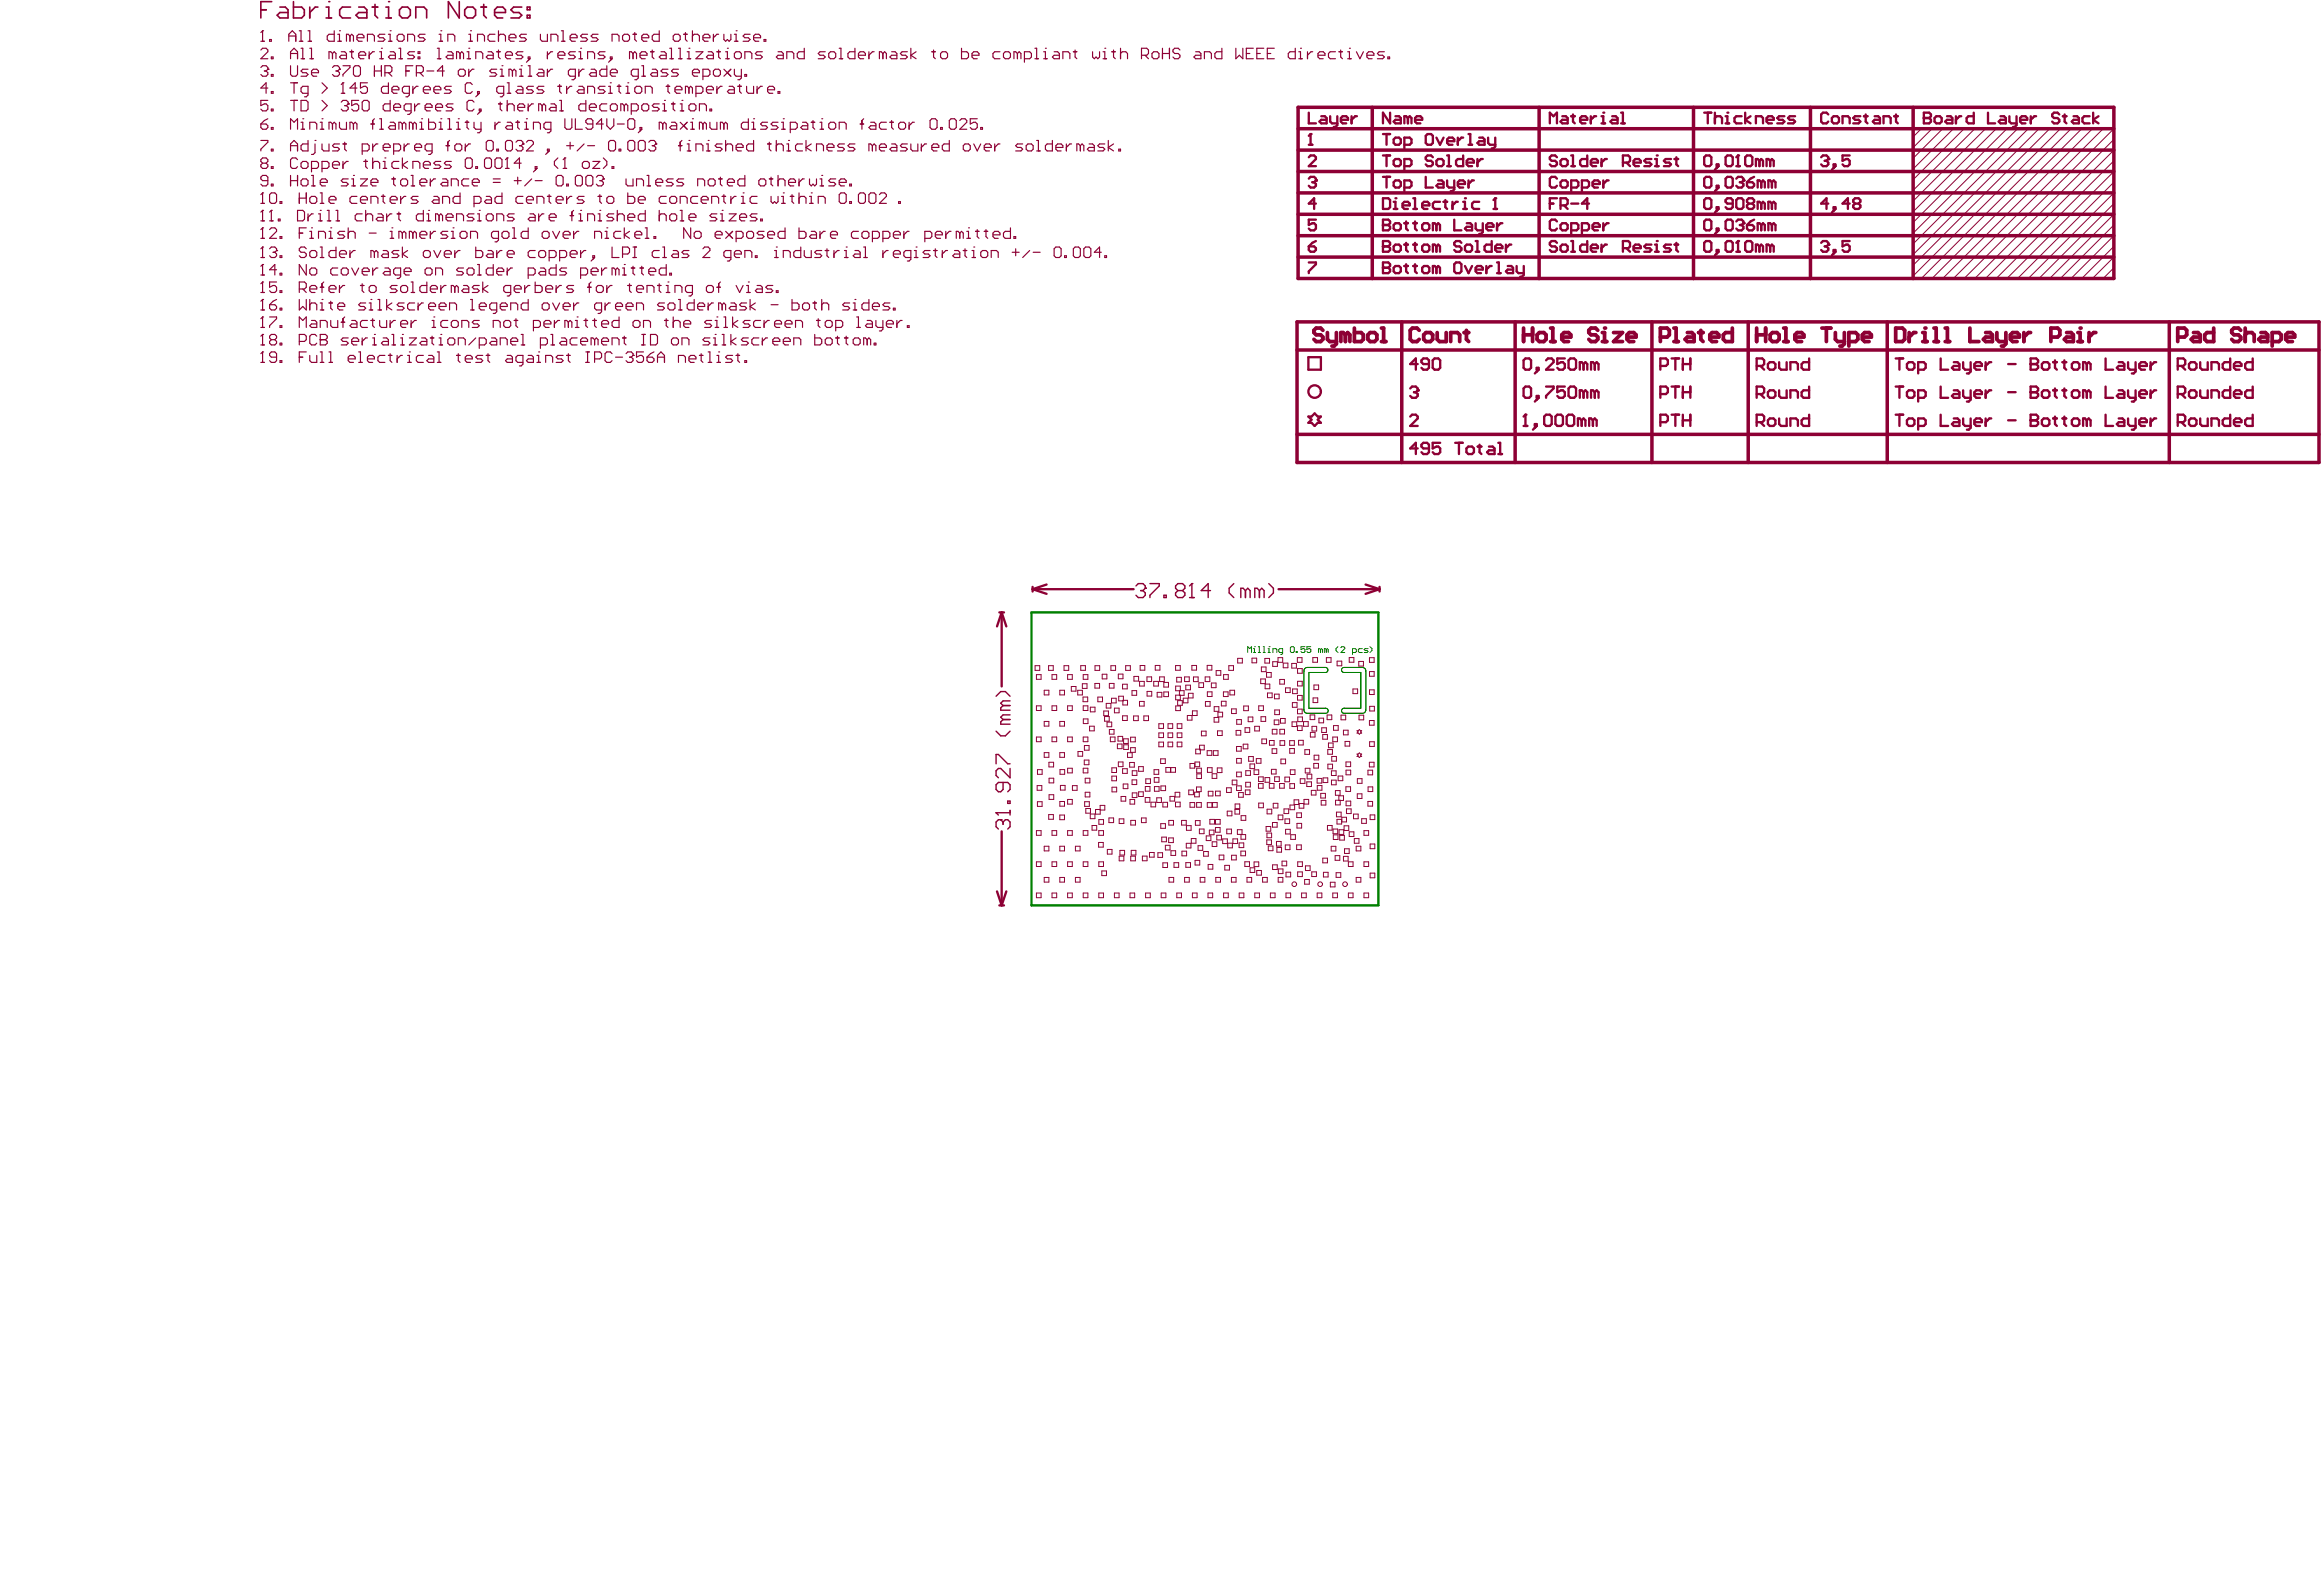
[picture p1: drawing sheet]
<svg xmlns="http://www.w3.org/2000/svg" width="843mm" height="578mm" viewBox="0 0 843 578" stroke-linecap="round" stroke-linejoin="round" font-family="sans-serif">
<g fill="none" stroke="#008000" stroke-width=".36">
<path d="M452.7 236.7v-2.1l.7 .7 .7-.7v2.1M454.8 236.7h.7M454.8 235.3h.3v1.4M455.1 234.6h.1M456.5 236.7h.7M456.5 234.6h.4v2.1M458.3 236.7h.7M458.3 234.6h.3v2.1M460.1 236.7h.7M460.1 235.3h.3v1.4M460.4 234.6h.1M461.8 236.7v-1.4h1.1l.3 .3v1.1"/>
<path d="M465.3 236.7h-1l-.4-.4v-.7l.4-.3h1v1.7l-.7 .4M468.2 234.9l.3-.3h.7l.4 .3v1.4l-.4 .4h-.7l-.3-.4zM470.3 236.3h.3v.4h-.3zM473.4 234.6h-1.4v1l.7-.3 .7 .3v.7l-.3 .4h-.7l-.4-.4M475.5 234.6h-1.4v1l.7-.3 .7 .3v.7l-.3 .4h-.7l-.4-.4M479.1 235.6l-.7-.3v1.4M479.1 235.6v1.1M479.1 235.6l.3-.3 .4 .3v1.1M481.2 235.6l-.7-.3v1.4M481.2 235.6v1.1M481.2 235.6l.3-.3 .4 .3v1.1M485.4 234.6l-.7 .7v.7l.7 .7"/>
<path d="M486.5 234.9l.3-.3h.7l.4 .3v.4l-1.4 1.4h1.4M490.7 236.7h1l.4-.4v-.7l-.4-.3h-1v2.1M494.2 235.3h-1l-.4 .3v.7l.4 .4h1M496.3 235.3h-1l-.4 .3 .4 .4h.7l.3 .3-.3 .4h-1.1M497 234.6l.7 .7v.7l-.7 .7M481.7 243l-.2-.6-.5-.3h-6.7l-.7 .3-.5 1v14.5l.5 .6 .7 .3h6.7a.92 .92 0 0 0 .9-1 .92 .92 0 0 0-.9-.9h-6.1v-13h6.1M481.7 243.1l-.2 .6-.6 .2M487 242.4l.6-.3h6.7l1 .5 .2 .8v14.5l-.5 .6-.7 .3-6.7-.1a.92 .92 0 0 1-.9-.9 .92 .92 0 0 1 .9-.9h6.1v-13h-6.4l-.6-.9z"/>
</g>
<path d="M374.2 222.2h125.9v106.2h-125.9z" fill="none" stroke="#008000" stroke-width=".84"/>
<g fill="none" stroke="#8d0034" stroke-width=".84">
<path d="M474.8 64.8l.7-.6h1.3l.6 .6v.6M477.4 79.7h-2.6v1.9l1.3-.6h.7l.6 .6v1.3l-.6 .7h-1.3l-.7-.7M477.4 73.9h-2.6l2-2v3.9M474.8 95.2h2.6v.6l-2.6 2.6v.7M474.7 129.6h4.5v4.5h-4.5zM474.7 151.1h1.1l1.2-1.1 1.1 1.1h1.1l-1.1 1.1 1.1 1.2h-1.1l-1.1 1.1-1.2-1.1h-1.1l1.1-1.2zM374.6 212.9v1.7M374.6 213.7h36.7M374.6 213.7l5.1 1.7M379.7 212l-5.1 1.7M463.9 213.7h36.6M495.4 212l5.1 1.7"/>
<path d="M500.5 212.9v1.7M500.5 213.7l-5.1 1.7M362.6 222.2h1.7M363.4 222.2v26.8M363.4 222.2l-1.7 5M363.4 222.2l1.7 5M363.4 301.6v26.8M361.7 323.4l1.7 5M362.6 328.4h1.7M365.1 323.4l-1.7 5"/>
</g>
<g fill="none" stroke="#8d0034" stroke-width=".36">
<path d="M697.1 46.7l-3 3M700.9 46.7l-6.8 6.8M704.8 46.7l-10.7 10.7M708.7 46.7l-14.6 14.6M712.6 46.7l-18.5 18.5M716.5 46.7l-22.4 22.4M720.3 46.7l-26.2 26.2M724.2 46.7l-30.1 30.1M728.1 46.7l-34 34M732 46.7l-37.9 37.9M735.9 46.7l-41.8 41.8M739.7 46.7l-45.6 45.6"/>
<path d="M743.6 46.7l-49.5 49.5M747.5 46.7l-53.4 53.4M751.4 46.7l-54.3 54.3M755.3 46.7l-54.4 54.3M759.2 46.7l-54.4 54.3M763 46.7l-54.3 54.3M766.9 50.6l-50.4 50.4M766.9 46.7l-54.3 54.3M766.9 58.3l-42.7 42.7M766.9 54.5l-46.6 46.5M766.9 73.9l-27.2 27.1M766.9 77.7l-23.3 23.3"/>
<path d="M766.9 70l-31 31M766.9 66.1l-34.9 34.9M766.9 62.2l-38.8 38.8M766.9 89.4l-11.6 11.6M766.9 81.6l-19.4 19.4M766.9 97.1l-3.9 3.9M766.9 93.3l-7.7 7.7M766.9 85.5l-15.5 15.5M449 238.8h1.7v1.7h-1.7zM454.2 238.7h1.7v1.7h-1.7zM458.9 238.8h1.7v1.7h-1.7zM463.7 238.6h1.7v1.6h-1.7z"/>
<path d="M470.7 238.6h1.7v1.7h-1.7zM476.3 238.5h1.7v1.7h-1.7zM481.2 238.6h1.7v1.7h-1.7zM485.1 239.8h1.7v1.7h-1.7zM489.5 238.5h1.7v1.7h-1.7zM493 239.9h1.7v1.7h-1.7zM496.8 238.6h1.7v1.7h-1.7zM375.5 241.5h1.7v1.7h-1.7zM376 244.7h1.7v1.7h-1.7zM376 256h1.7v1.7h-1.7zM378.8 250.4h1.7v1.7h-1.7zM380.4 241.5h1.7v1.7h-1.7z"/>
<path d="M381.7 244.7h1.7v1.7h-1.7zM381.7 256h1.7v1.7h-1.7zM384.5 250.4h1.7v1.7h-1.7zM386 241.5h1.7v1.7h-1.7zM387.3 256h1.7v1.7h-1.7zM387.3 244.7h1.7v1.7h-1.7zM388.7 249h1.7v1.7h-1.7zM391 250.4h1.7v1.7h-1.7zM392.1 241.5h1.7v1.7h-1.7zM392.7 248h1.7v1.7h-1.7zM392.9 252.8h1.7v1.7h-1.7zM393 256h1.7v1.7h-1.7z"/>
<path d="M393 244.7h1.7v1.7h-1.7zM395.6 256.5h1.7v1.7h-1.7zM397.2 247.9h1.7v1.7h-1.7zM397.3 241.5h1.7v1.7h-1.7zM398.3 252.9h1.7v1.7h-1.7zM399.9 244.6h1.7v1.7h-1.7zM400.4 257.9h1.7v1.7h-1.7zM400.7 259.9h1.7v1.7h-1.7zM401.3 255.2h1.7v1.6h-1.7zM402.5 247.9h1.7v1.7h-1.7zM403 241.5h1.7v1.7h-1.7zM403.3 253.3h1.6v1.7h-1.6z"/>
<path d="M404.3 256.9h1.7v1.7h-1.7zM405.7 244.5h1.7v1.7h-1.7zM405.9 252.5h1.7v1.7h-1.7zM407.3 248.2h1.7v1.7h-1.7zM407.3 259.7h1.7v1.7h-1.7zM407.4 254h1.7v1.7h-1.7zM408.4 241.5h1.7v1.7h-1.7zM410.7 250.5h1.7v1.7h-1.7zM411.3 259.7h1.7v1.7h-1.7zM411.4 245.4h1.7v1.7h-1.7zM413.4 254.4h1.7v1.7h-1.7zM413.4 247.2h1.7v1.7h-1.7z"/>
<path d="M413.6 241.4h1.7v1.7h-1.7zM415 259.7h1.7v1.7h-1.7zM416.1 245.5h1.7v1.7h-1.7zM416.2 250.8h1.7v1.7h-1.7zM418.6 247.2h1.7v1.7h-1.7zM419.1 241.4h1.7v1.7h-1.7zM419.8 251.1h1.7v1.7h-1.7zM420.7 245.5h1.7v1.7h-1.7zM422.2 247.5h1.7v1.7h-1.7zM422.2 251h1.7v1.7h-1.7zM426.5 241.4h1.7v1.7h-1.7zM426.5 248.9h1.7v1.7h-1.7z"/>
<path d="M426.5 252.2h1.7v1.6h-1.7zM426.6 256.1h1.6v1.7h-1.6zM426.9 245.7h1.7v1.7h-1.7zM427.2 254.1h1.7v1.7h-1.7zM427.9 250.5h1.7v1.7h-1.7zM429.3 253.3h1.7v1.6h-1.7zM429.8 245.5h1.7v1.7h-1.7zM430.2 248.5h1.7v1.7h-1.7zM430.8 259.5h1.7v1.7h-1.7zM431.2 251.5h1.6v1.7h-1.6zM432.4 241.4h1.7v1.7h-1.7zM432.6 257.9h1.7v1.6h-1.7z"/>
<path d="M433 245.6h1.7v1.7h-1.7zM435 247.7h1.7v1.7h-1.7zM437.2 245.5h1.7v1.7h-1.7zM437.3 254.5h1.7v1.7h-1.7zM438 241.4h1.7v1.7h-1.7zM438 251h1.7v1.7h-1.7zM439.5 247.8h1.7v1.7h-1.7zM440.5 256.3h1.7v1.7h-1.7zM441.2 243.3h1.7v1.6h-1.7zM441.9 258.4h1.7v1.6h-1.7zM443.1 254.4h1.7v1.7h-1.7zM443.9 251h1.6v1.7h-1.6z"/>
<path d="M443.9 244.7h1.7v1.7h-1.7zM445.8 241.5h1.7v1.7h-1.7zM446.2 250.4h1.7v1.7h-1.7zM446.8 257.1h1.7v1.7h-1.7zM451.2 256.1h1.7v1.7h-1.7zM456.7 256h1.7v1.7h-1.7zM457.4 246.3h1.7v1.7h-1.7zM457.5 260h1.7v1.7h-1.7zM457.6 242h1.7v1.6h-1.7zM459 248.1h1.7v1.7h-1.7zM459.5 244h1.7v1.6h-1.7zM459.8 251.4h1.7v1.7h-1.7z"/>
<path d="M461.8 240h1.6v1.7h-1.6zM462.4 251.8h1.7v1.7h-1.7zM462.5 257.5h1.7v1.7h-1.7zM464.3 246.5h1.7v1.7h-1.7zM465.6 240.5h1.6v1.7h-1.6zM466.4 249.5h1.7v1.7h-1.7zM468.6 240.7h1.7v1.6h-1.7zM468.9 254.9h1.7v1.7h-1.7zM469 249.9h1.6v1.7h-1.6zM470.7 252.3h1.7v1.7h-1.7zM470.7 257.2h1.7v1.7h-1.7zM470.8 247.1h1.6v1.7h-1.6z"/>
<path d="M470.8 242.5h1.6v1.7h-1.6zM475.3 259.3h1.7v1.7h-1.7zM476.4 253.2h1.7v1.7h-1.7zM476.7 248.5h1.7v1.7h-1.7zM481.5 259.4h1.7v1.7h-1.7zM486.5 259.4h1.7v1.7h-1.7zM490.9 249.9h1.6v1.7h-1.6zM493.1 259.4h1.6v1.7h-1.6zM496.9 243.6h1.6v1.7h-1.6zM496.9 250.2h1.6v1.7h-1.6zM496.9 256.2h1.7v1.7h-1.7zM376 267.4h1.7v1.6h-1.7z"/>
<path d="M376.4 279.2h1.7v1.7h-1.7zM378.8 261.7h1.7v1.7h-1.7zM378.8 273h1.7v1.7h-1.7zM380.6 276.5h1.6v1.7h-1.6zM381.7 267.4h1.7v1.6h-1.7zM384.5 273h1.7v1.7h-1.7zM384.5 261.7h1.7v1.7h-1.7zM384.6 279.2h1.7v1.7h-1.7zM387.3 267.4h1.7v1.6h-1.7zM387.3 278.7h1.7v1.7h-1.7zM391.1 272.6h1.7v1.7h-1.7zM393 267.4h1.7v1.6h-1.7z"/>
<path d="M393 278.7h1.7v1.7h-1.7zM393 260.8h1.7v1.7h-1.7zM393.4 275.7h1.7v1.7h-1.7zM393.4 270.4h1.7v1.7h-1.7zM395.3 263.4h1.7v1.7h-1.7zM401.6 261.9h1.7v1.7h-1.7zM402.5 264.6h1.7v1.7h-1.7zM402.8 267.4h1.7v1.6h-1.7zM403.4 278.5h1.7v1.7h-1.7zM405.4 269.9h1.7v1.7h-1.7zM405.6 267.1h1.7v1.7h-1.7zM405.7 276.4h1.7v1.7h-1.7z"/>
<path d="M407.3 278.8h1.7v1.7h-1.7zM407.6 268h1.7v1.7h-1.7zM407.7 270.2h1.7v1.7h-1.7zM409.1 273.1h1.7v1.6h-1.7zM409.8 276.6h1.7v1.7h-1.7zM410.2 267.4h1.7v1.7h-1.7zM410.2 271.2h1.7v1.7h-1.7zM410.8 279.6h1.7v1.7h-1.7zM413.1 278.1h1.7v1.7h-1.7zM418.7 279.2h1.7v1.7h-1.7zM420.4 262.5h1.7v1.7h-1.7zM420.4 265.9h1.7v1.7h-1.7z"/>
<path d="M420.4 269.2h1.7v1.7h-1.7zM421.1 275.3h1.7v1.7h-1.7zM423 278.4h1.7v1.7h-1.7zM423.8 269.2h1.7v1.7h-1.7zM423.8 262.5h1.7v1.7h-1.7zM423.8 265.9h1.7v1.7h-1.7zM424.8 278.4h1.7v1.7h-1.7zM427.1 269.2h1.7v1.7h-1.7zM427.1 265.9h1.7v1.7h-1.7zM427.1 262.5h1.7v1.7h-1.7zM431.7 276.9h1.7v1.7h-1.7zM433.5 276.4h1.7v1.7h-1.7z"/>
<path d="M433.8 271.8h1.7v1.6h-1.7zM434.2 278.7h1.7v1.7h-1.7zM435.2 270.3h1.7v1.7h-1.7zM435.9 265.2h1.7v1.7h-1.7zM438 272.3h1.6v1.7h-1.6zM438.1 278.5h1.6v1.7h-1.6zM440.2 272.3h1.7v1.7h-1.7zM440.5 260.3h1.7v1.6h-1.7zM441.6 278.6h1.7v1.7h-1.7zM441.7 265.1h1.7v1.7h-1.7zM448.5 265h1.6v1.6h-1.6zM448.6 270.8h1.7v1.7h-1.7z"/>
<path d="M448.6 275.1h1.7v1.7h-1.7zM448.7 261h1.7v1.7h-1.7zM451 269.9h1.7v1.7h-1.7zM451.7 264h1.7v1.7h-1.7zM452 279.6h1.7v1.7h-1.7zM452.8 260.1h1.7v1.7h-1.7zM453 274.4h1.7v1.7h-1.7zM453.5 277.1h1.7v1.7h-1.7zM455 279.3h1.7v1.7h-1.7zM455.2 263.5h1.7v1.7h-1.7zM455.8 275.2h1.7v1.7h-1.7zM457.8 268.1h1.7v1.7h-1.7z"/>
<path d="M460.6 268.6h1.6v1.7h-1.6zM461.3 279.1h1.7v1.7h-1.7zM461.5 271.6h1.7v1.7h-1.7zM461.6 264.6h1.7v1.6h-1.7zM462.3 261.2h1.7v1.7h-1.7zM464.3 264.6h1.7v1.6h-1.7zM464.4 268.7h1.7v1.7h-1.7zM464.6 260.6h1.7v1.7h-1.7zM464.7 275.4h1.7v1.6h-1.7zM467.9 268.7h1.7v1.7h-1.7zM467.9 271.5h1.7v1.7h-1.7zM468.1 279.3h1.7v1.6h-1.7z"/>
<path d="M468.8 261.9h1.6v1.6h-1.6zM470.7 263.3h1.7v1.7h-1.7zM470.8 260.1h1.7v1.7h-1.7zM471.1 268.5h1.7v1.7h-1.7zM472.9 261.8h1.7v1.7h-1.7zM473.4 271.9h1.7v1.7h-1.7zM473.5 278.7h1.7v1.7h-1.7zM475.4 265.7h1.7v1.7h-1.7zM476 263.5h1.7v1.7h-1.7zM476.6 276.9h1.7v1.7h-1.7zM476.8 273.9h1.7v1.7h-1.7zM478.5 260.5h1.7v1.7h-1.7z"/>
<path d="M479.5 264h1.7v1.7h-1.7zM479.9 266.4h1.7v1.7h-1.7zM481.7 271.9h1.7v1.7h-1.7zM481.8 277.2h1.6v1.7h-1.6zM482 269.5h1.7v1.7h-1.7zM483 279.6h1.7v1.7h-1.7zM483.2 274.4h1.6v1.7h-1.6zM483.5 267.4h1.7v1.6h-1.7zM483.8 263.2h1.7v1.7h-1.7zM487.4 264.9h1.7v1.7h-1.7zM488 269h1.7v1.6h-1.7zM488.3 276.4h1.7v1.7h-1.7z"/>
<path d="M488.3 279.4h1.7v1.7h-1.7zM492.3 265.1h.5l.4-.4 .4 .4h.4l-.4 .4 .4 .4h-.4l-.4 .4-.4-.4h-.5l.5-.4zM492.3 273.5h.5l.4-.4 .4 .4h.4l-.4 .5 .4 .4h-.4l-.4 .4-.4-.4h-.5l.5-.4zM496.3 279.4h1.7v1.7h-1.7zM496.8 276.5h1.7v1.7h-1.7zM496.8 261.4h1.7v1.7h-1.7zM496.9 269.1h1.7v1.7h-1.7zM376.3 285h1.7v1.7h-1.7zM376.4 290.8h1.7v1.7h-1.7zM380.5 295.5h1.7v1.7h-1.7zM380.6 282.3h1.7v1.7h-1.7zM380.6 288.3h1.7v1.7h-1.7z"/>
<path d="M384.5 295.7h1.7v1.6h-1.7zM384.5 290.7h1.7v1.7h-1.7zM384.7 284.9h1.7v1.7h-1.7zM387.3 290h1.7v1.7h-1.7zM389.1 285h1.7v1.7h-1.7zM393.5 290.8h1.7v1.7h-1.7zM393.7 282.3h1.7v1.7h-1.7zM393.7 287.4h1.7v1.7h-1.7zM393.9 293.3h1.7v1.7h-1.7zM395.6 295.3h1.6v1.7h-1.6zM396.2 299.4h1.7v1.7h-1.7zM398.7 297.3h1.7v1.7h-1.7z"/>
<path d="M399.2 293.6h-1.7v1.7h1.7l-.1-3.2h1.7v1.7h-1.7M402.3 296.7h1.7v1.7h-1.7zM403.4 281.5h1.7v1.7h-1.7zM403.4 285.6h1.7v1.6h-1.7zM406 297h1.7v1.7h-1.7zM406.7 288.9h1.7v1.7h-1.7zM407.5 284.4h1.7v1.7h-1.7zM410 290h1.7v1.7h-1.7zM410.3 297.6h1.6v1.7h-1.6zM410.7 282.9h1.7v1.7h-1.7zM410.8 287.6h1.7v1.7h-1.7zM413.1 287.2h1.7v1.7h-1.7z"/>
<path d="M414.1 296.7h1.7v1.7h-1.7zM415.5 289.3h1.7v1.7h-1.7zM415.5 285.3h1.7v1.7h-1.7zM415.7 282.5h1.7v1.7h-1.7zM417.6 291h1.7v1.7h-1.7zM418.8 282.1h1.7v1.7h-1.7zM418.8 285.3h1.7v1.7h-1.7zM419.7 289.4h1.7v1.7h-1.7zM421.1 298.8h1.7v1.7h-1.7zM421.2 285.1h1.7v1.7h-1.7zM421.9 291h1.7v1.7h-1.7zM424 297.6h1.7v1.7h-1.7z"/>
<path d="M424.5 288.9h1.7v1.7h-1.7zM426.3 287.4h1.7v1.7h-1.7zM426.5 291h1.7v1.7h-1.7zM428.7 297.6h1.7v1.7h-1.7zM430.4 299.5h1.7v1.7h-1.7zM431.3 286.6h1.7v1.7h-1.7zM431.7 291.1h1.7v1.7h-1.7zM433.4 287.4h1.7v1.6h-1.7zM433.7 297.7h1.7v1.7h-1.7zM434.1 285.5h1.7v1.7h-1.7zM434.1 291.1h1.7v1.7h-1.7zM434.2 280.7h1.7v1.7h-1.7z"/>
<path d="M438 291.2h1.7v1.6h-1.7zM438.4 287h1.7v1.7h-1.7zM438.9 297.2h1.7v1.7h-1.7zM439.8 280.7h1.7v1.7h-1.7zM439.9 291.1h1.7v1.7h-1.7zM441 297.3h1.7v1.6h-1.7zM441 287h1.7v1.7h-1.7zM445 285.8h1.7v1.7h-1.7zM445.2 294.2h1.7v1.7h-1.7zM447 283h1.7v1.7h-1.7zM448 293.6h1.7v1.7h-1.7zM448.1 291.6h1.7v1.7h-1.7z"/>
<path d="M448.6 285.1h1.7v1.7h-1.7zM448.6 280.1h1.7v1.7h-1.7zM449.4 287.5h1.7v1.7h-1.7zM450.3 295.9h1.7v1.7h-1.7zM451.8 286.6h1.7v1.6h-1.7zM451.9 283.8h1.7v1.7h-1.7zM456.6 284.2h1.7v1.7h-1.7zM456.6 281.8h1.7v1.7h-1.7zM456.7 291.3h1.7v1.7h-1.7zM459 282.1h1.6v1.7h-1.6zM459.3 299.8h1.7v1.7h-1.7zM459.7 293.5h1.7v1.7h-1.7z"/>
<path d="M460.5 284.2h1.7v1.7h-1.7zM461.7 298.4h1.6v1.6h-1.6zM461.9 291.4h1.7v1.7h-1.7zM462.4 281.8h1.7v1.7h-1.7zM463.7 295.7h1.7v1.6h-1.7zM464.2 284.2h1.7v1.7h-1.7zM465.8 293.4h1.7v1.7h-1.7zM466.2 281.9h1.6v1.7h-1.6zM466.2 297.1h1.7v1.6h-1.7zM468 284.3h1.6v1.7h-1.6zM468 292h1.7v1.7h-1.7zM469.5 290.1h1.7v1.7h-1.7z"/>
<path d="M470.5 294.9h1.7v1.7h-1.7zM470.5 298.7h1.7v1.7h-1.7zM471.3 291.5h1.7v1.7h-1.7zM471.7 282.5h1.7v1.7h-1.7zM473.1 290h1.7v1.7h-1.7zM474.1 283.6h1.7v1.7h-1.7zM474.2 280.8h1.7v1.7h-1.7zM475.8 286.7h1.6v1.7h-1.6zM477.9 282.4h1.6v1.7h-1.6zM477.9 284.9h1.7v1.7h-1.7zM479.2 287.8h1.7v1.7h-1.7zM479.3 290.3h1.7v1.7h-1.7z"/>
<path d="M480 282.2h1.7v1.7h-1.7zM481.6 299.4h1.7v1.7h-1.7zM483.1 283h1.6v1.7h-1.6zM484.5 286.8h1.7v1.7h-1.7zM484.5 290.3h1.7v1.7h-1.7zM484.9 294.6h1.7v1.7h-1.7zM485.5 281.5h1.7v1.7h-1.7zM485.7 288.7h1.7v1.7h-1.7zM486.8 297.2h-1.7v1.7h1.7v-2.4h1.7v1.6h-1.7M487.6 299.6h1.7v1.6h-1.7zM488.3 285.4h1.7v1.7h-1.7zM488.4 290.6h1.6v1.7h-1.6z"/>
<path d="M488.5 293.4h1.7v1.7h-1.7zM491.1 295.3h1.6v1.7h-1.6zM492.4 288h1.7v1.6h-1.7zM492.4 282.5h1.7v1.6h-1.7zM494 297h1.7v1.7h-1.7zM496.3 290.7h1.7v1.7h-1.7zM496.3 285.4h1.7v1.7h-1.7zM497.1 295.6h1.7v1.7h-1.7zM376 301.3h1.7v1.7h-1.7zM376 312.6h1.7v1.7h-1.7zM378.8 307h1.7v1.7h-1.7zM378.8 318.3h1.7v1.7h-1.7z"/>
<path d="M381.7 301.3h1.7v1.7h-1.7zM381.7 312.6h1.7v1.7h-1.7zM384.5 318.3h1.7v1.7h-1.7zM384.5 307h1.7v1.7h-1.7zM387.3 312.6h1.7v1.7h-1.7zM387.3 301.3h1.7v1.7h-1.7zM390.2 318.3h1.7v1.7h-1.7zM390.2 307h1.7v1.7h-1.7zM393 312.6h1.7v1.7h-1.7zM393 301.3h1.7v1.7h-1.7zM398.6 305.6h1.7v1.7h-1.7zM398.7 312.6h1.6v1.7h-1.6z"/>
<path d="M398.7 301.3h1.6v1.7h-1.6zM399.7 315.9h1.7v1.7h-1.7zM401.7 308.1h1.7v1.7h-1.7zM406 310.6h1.7v1.7h-1.7zM406.3 308.5h1.7v1.7h-1.7zM410.2 310.6h1.7v1.7h-1.7zM410.4 308.5h1.7v1.7h-1.7zM414.5 310.5h1.7v1.7h-1.7zM417 309.2h1.7v1.7h-1.7zM420.1 309.3h1.7v1.7h-1.7zM421.5 303.7h1.7v1.6h-1.7zM421.9 313h1.7v1.7h-1.7z"/>
<path d="M422.8 306.6h1.7v1.7h-1.7zM424 304h1.7v1.6h-1.7zM424.1 318.3h1.7v1.7h-1.7zM424.8 308.6h1.7v1.7h-1.7zM425.9 312.9h1.7v1.7h-1.7zM428.8 308.8h1.7v1.6h-1.7zM429.8 318.3h1.7v1.7h-1.7zM430.2 312.9h1.7v1.7h-1.7zM430.4 305.9h1.7v1.7h-1.7zM432.2 304.2h1.7v1.7h-1.7zM433.6 312.1h1.7v1.7h-1.7zM434.7 306.8h1.7v1.7h-1.7z"/>
<path d="M435.1 300.7h1.7v1.7h-1.7zM435.4 318.3h1.7v1.7h-1.7zM436.7 308.9h1.7v1.7h-1.7zM437.6 303.2h1.7v1.7h-1.7zM438.3 313.6h1.7v1.7h-1.7zM438.8 301.1h1.6v1.7h-1.6zM439.8 305.4h1.7v1.7h-1.7zM441 300.2h1.7v1.7h-1.7zM441.1 318.3h1.7v1.7h-1.7zM441.5 303h1.6v1.7h-1.6zM442.3 310.2h1.7v1.7h-1.7zM443.6 304.3h1.7v1.7h-1.7z"/>
<path d="M444.4 313.9h1.6v1.7h-1.6zM445.1 300.8h1.7v1.6h-1.7zM445.4 305.9h1.7v1.7h-1.7zM446.8 318.3h1.6v1.7h-1.6zM446.8 310.2h1.7v1.7h-1.7zM447.3 304.3h1.7v1.7h-1.7zM448.9 301h1.7v1.7h-1.7zM449.5 305.8h1.7v1.7h-1.7zM450.2 308.7h1.7v1.7h-1.7zM450.2 302.7h1.7v1.7h-1.7zM451.6 312.6h1.7v1.7h-1.7zM452.4 318.3h1.7v1.7h-1.7z"/>
<path d="M453.5 314.8h1.7v1.7h-1.7zM455 312.7h1.7v1.7h-1.7zM455.9 315.8h1.7v1.7h-1.7zM458.1 318.3h1.7v1.7h-1.7zM459.6 304.7h1.7v1.7h-1.7zM459.7 302.2h1.6v1.7h-1.6zM460.1 306.9h1.7v1.7h-1.7zM461.7 313.7h1.7v1.7h-1.7zM463.1 305.2h1.7v1.7h-1.7zM463.3 307.4h1.6v1.7h-1.6zM463.7 318.3h1.7v1.7h-1.7zM463.8 315.2h1.7v1.7h-1.7z"/>
<path d="M465.1 312.4h1.7v1.7h-1.7zM466.3 306.5h1.7v1.7h-1.7zM466.4 300.8h1.7v1.7h-1.7zM466.6 316.4h1.7v1.7h-1.7zM468.3 302.8h1.7v1.7h-1.7zM470.4 306.5h1.7v1.7h-1.7zM470.8 316.3h1.7v1.7h-1.7zM470.8 312.6h1.7v1.7h-1.7zM473.3 319h1.7v1.7h-1.7zM473.6 314.1h1.7v1.7h-1.7zM475.9 316.3h1.7v1.7h-1.7zM479.9 311.3h1.7v1.7h-1.7z"/>
<path d="M480.1 316.4h1.7v1.7h-1.7zM483 307h1.6v1.7h-1.6zM483.6 300.7h1.7v1.7h-1.7zM483.7 302.8h1.7v1.7h-1.7zM484.4 310.4h1.7v1.7h-1.7zM484.7 316.6h1.7v1.7h-1.7zM485.8 301h1.7v1.7h-1.7zM486 303h1.7v1.7h-1.7zM487.4 310.6h1.7v1.7h-1.7zM487.8 307.9h1.7v1.7h-1.7zM489.2 312.6h1.7v1.7h-1.7zM489.5 301.7h1.7v1.7h-1.7z"/>
<path d="M491.3 304.2h1.7v1.7h-1.7zM492 318.3h1.7v1.7h-1.7zM492 307h1.7v1.7h-1.7zM494.9 312.6h1.6v1.7h-1.6zM494.9 301.3h1.6v1.7h-1.6zM497.1 316.7h1.7v1.7h-1.7zM497.1 306.2h1.7v1.7h-1.7zM376 323.9h1.7v1.7h-1.7zM381.7 323.9h1.7v1.7h-1.7zM387.3 323.9h1.7v1.7h-1.7zM393 323.9h1.7v1.7h-1.7zM398.7 323.9h1.6v1.7h-1.6z"/>
<path d="M404.3 323.9h1.7v1.7h-1.7zM410 323.9h1.7v1.7h-1.7zM415.6 323.9h1.7v1.7h-1.7zM421.3 323.9h1.7v1.7h-1.7zM426.9 323.9h1.7v1.7h-1.7zM432.6 323.9h1.7v1.7h-1.7zM438.3 323.9h1.7v1.7h-1.7zM443.9 323.9h1.7v1.7h-1.7zM449.6 323.9h1.7v1.7h-1.7zM455.2 323.9h1.7v1.7h-1.7zM460.9 323.9h1.7v1.7h-1.7zM466.6 323.9h1.6v1.7h-1.6z"/>
<path d="M472.2 323.9h1.7v1.7h-1.7zM477.9 323.9h1.7v1.7h-1.7zM482.7 320h1.6v1.7h-1.6zM483.5 323.9h1.7v1.7h-1.7zM489.2 323.9h1.7v1.7h-1.7zM494.9 323.9h1.6v1.7h-1.6z"/>
</g>
<g fill="none" stroke="#8d0034" stroke-width="1.3">
<path d="M470.9 38.9h296v62.1h-296zM497.9 38.9v62.1M558.4 38.9v62.1M614.4 38.9v62.1M656.8 38.9v62.1M694.1 38.9v62.1M470.9 54.5h296M470.9 46.7h296M470.9 77.7h296M470.9 70h296M470.9 62.2h296M470.9 85.5h296"/>
<path d="M470.9 93.3h296M470.6 116.8h370.7v51h-370.7zM508.6 116.8v51M549.7 116.8v51M599.3 116.8v51M634.3 116.8v51M684.7 116.8v51M787 116.8v51M470.6 127h370.7M470.6 157.6h370.7"/>
</g>
<circle cx="477.4" cy="65.4" r=".42" fill="#8d0034"/>
<path d="M474.8 57l.7-.6h1.3l.6 .6v.7l-2.6 2.6h2.6M474.8 52.5h1.3M475.5 48.6v3.9M476.1 66.1h.7M476.8 66.1l.6 .6v.7l-.6 .6h-1.3l-.7-.6M477.4 65.4l-.6 .7" fill="none" stroke="#8d0034" stroke-width=".84"/>
<circle cx="475.5" cy="48.6" r=".42" fill="#8d0034"/>
<g fill="none" stroke="#8d0034" stroke-width=".84">
<path d="M475.5 48.6l-.7 .7M474.8 89.4h2l.6 .6v.7l-.6 .6h-1.3l-.7-.6zM477.4 87.4l-1.3 .7-1.3 1.3M514.3 132.1h-2.7l2.1-2.1v4.1M518.4 132.1h-2l-.7-.7v-.7l.7-.7h1.3l.7 .7v2.7l-.7 .7h-1.3l-.7-.7M519.8 130.7l.7-.7h1.3l.7 .7v2.7l-.7 .7h-1.3l-.7-.7zM602.4 132.7h2l.7-.6v-1.4l-.7-.7h-2v4.1M606.5 130h2.7M607.8 130v4.1M610.5 132.1h2.8M610.5 130v4.1M613.3 130v4.1"/>
<path d="M511.6 151.1l.7-.7h1.4l.6 .7v.7l-2.7 2.7h2.7M511.6 140.9l.7-.7h1.4l.6 .7v.7M602.4 153.1h2l.7-.6v-1.4l-.7-.7h-2v4.1M606.5 150.4h2.7M607.8 150.4v4.1M610.5 150.4v4.1M610.5 152.5h2.8M613.3 150.4v4.1"/>
</g>
<path d="M514.9 119.8l-.8-.8h-1.7l-.8 .8v3.3l.8 .8h1.7l.8-.8M532 119.8v3.3l.8 .8M516.5 121.5l.8-.9h1.7l.8 .9v1.6l-.8 .8h-1.7l-.8-.8zM521.4 120.6v2.5l.8 .8h2.5v-3.3M526.3 123.9v-3.3h2.5l.8 .9v2.4M531.2 120.6h1.6" fill="none" stroke="#8d0034" stroke-width="1.4"/>
<circle cx="514.3" cy="141.6" r=".42" fill="#8d0034"/>
<path d="M513 142.3h.7M513.7 142.3l.6 .6v.7l-.6 .7h-1.4l-.7-.7M514.3 141.6l-.6 .7M602.4 142.9h2l.7-.6v-1.4l-.7-.7h-2v4.1M606.5 140.2h2.7M607.8 140.2v4.1M610.5 142.3h2.8M610.5 140.2v4.1M613.3 140.2v4.1" fill="none" stroke="#8d0034" stroke-width=".84"/>
<path d="M363.1 297.3h-.9l-.8 .9v1.7l.8 .8" fill="none" stroke="#8d0034" stroke-width=".51"/>
<circle cx="363.1" cy="297.3" r=".25" fill="#8d0034"/>
<path d="M361.4 294.8h5M363.1 297.3l.8 .9M363.9 298.2v.8M363.9 298.2l.9-.9h.8l.8 .9v1.7l-.8 .8M366.4 294v1.7" fill="none" stroke="#8d0034" stroke-width=".51"/>
<circle cx="361.4" cy="294.8" r=".25" fill="#8d0034"/>
<g fill="none" stroke="#8d0034" stroke-width=".51">
<path d="M361.4 252.6l1.7-1.7h1.7l1.6 1.7M363.9 255.9l-.8 .9v.8h3.3M363.9 255.9h2.5M366.4 259.3h-2.5l-.8 .9 .8 .8M366.4 254.2h-2.5l-.8 .9 .8 .8M361.4 277.1v-3.4h.8l3.4 3.4h.8M361.4 265.2l1.7 1.7h1.7l1.6-1.7M363.9 261l-.8 .9v.8h3.3M363.9 261h2.5M366.4 278.8v3.3l-3.3-3.3h-.9l-.8 .8v1.7l.8 .8M361.4 294.8l.8 .9M363.9 283.8v2.6l-.8 .8h-.9l-.8-.8v-1.7l.8-.9h3.4l.8 .9v1.7l-.8 .8"/>
<path d="M365.6 290.6h.8v.8h-.8z"/>
</g>
<g fill="none" stroke="#8d0034" stroke-width=".84">
<path d="M504.3 40.9v3.8l-2.6-3.8v3.8M506.3 42.2h1.3l.6 .6v1.9h-1.9l-.7-.6 .7-.6h1.9M510.8 42.8l-.7-.6h-.6v2.5M510.8 42.8v1.9M510.8 42.8l.6-.6 .7 .6v1.9M513.4 43.5h2.6v-.7l-.7-.6h-1.3l-.6 .6v1.3l.6 .6h1.3M562.3 44.7v-3.8l1.3 1.3 1.3-1.3v3.8M566.8 42.2h1.3l.6 .6v1.9h-1.9l-.6-.6 .6-.6h1.9M570 42.2h1.3M570.7 41.5v2.6l.6 .6M573.3 43.5h2.6v-.7l-.7-.6h-1.3l-.6 .6v1.3l.6 .6h1.3M577.1 42.2v2.5"/>
<path d="M579.1 42.2h-.7l-1.3 1.3M581 42.2h.7v2.5M581 44.7h1.3"/>
</g>
<circle cx="581.7" cy="40.9" r=".42" fill="#8d0034"/>
<path d="M584.9 42.2h1.3l.6 .6v1.9h-1.9l-.6-.6 .6-.6h1.9M588.1 44.7h1.3M588.1 40.9h.7v3.8M618.3 40.9h2.6M619.6 40.9v3.8M622.2 42.8l.6-.6h1.3l.7 .6v1.9M622.2 40.9v3.8M626 42.2h.7v2.5M626 44.7h1.3" fill="none" stroke="#8d0034" stroke-width=".84"/>
<circle cx="626.7" cy="40.9" r=".42" fill="#8d0034"/>
<g fill="none" stroke="#8d0034" stroke-width=".84">
<path d="M631.9 42.2h-2l-.6 .6v1.3l.6 .6h2M633.2 40.9v3.8M635.1 42.2l-1.9 1.3 1.9 1.2M637 44.7v-2.5h2l.6 .6v1.9M640.9 43.5h2.6v-.7l-.6-.6h-1.3l-.7 .6v1.3l.7 .6h1.3M647.4 42.2h-2l-.6 .6 .6 .7h1.3l.7 .6-.7 .6h-1.9M651.3 42.2h-2l-.6 .6 .6 .7h1.3l.7 .6-.7 .6h-1.9M663.3 41.5l-.6-.6h-1.3l-.7 .6v2.6l.7 .6h1.3l.6-.6M665.2 42.2h1.3l.7 .6v1.3l-.7 .6h-1.3l-.6-.6v-1.3zM668.5 44.7v-2.5h1.9l.7 .6v1.9M674.9 42.2h-1.9l-.6 .6 .6 .7h1.3l.6 .6-.6 .6h-1.9M676.2 42.2h1.3"/>
<path d="M676.9 41.5v2.6l.6 .6M680.1 42.2h1.3l.7 .6v1.9h-2l-.6-.6 .6-.6h2M683.3 44.7v-2.5h2l.6 .6v1.9M687.2 42.2h1.3M687.9 41.5v2.6l.6 .6M501.7 79.7v3.9h2l.6-.7v-.6l-.6-.7h-2M514.3 162.7h-2.7l2.1-2.1v4.1M518.4 162.7h-2l-.7-.7v-.7l.7-.7h1.3l.7 .7v2.7l-.7 .7h-1.3l-.7-.7M522.5 160.6h-2.7v2.1l1.3-.7h.7l.7 .7v1.3l-.7 .7h-1.3l-.7-.7M527.9 160.6h2.8M529.3 160.6v4.1M532 162.7l.7-.7h1.4l.6 .7v1.3l-.6 .7h-1.4l-.7-.7z"/>
<path d="M536.1 162h1.4M536.8 161.3v2.7l.7 .7M540.2 162h1.3l.7 .7v2h-2l-.7-.7 .7-.7h2M543.6 164.7h1.3M543.6 160.6h.7v4.1"/>
</g>
<path d="M480 119.8l-.9-.8h-1.6l-.8 .8v.8l.8 .9h1.6l.9 .8v.8l-.9 .8h-1.6l-.8-.8M491.4 119v4.9h2.4l.8-.8v-1.6l-.8-.9h-2.4M501.2 119h.8v4.9M481.6 120.6v2.5l.8 .8h2.4M484.8 120.6v4.1l-.8 .8h-.8M488.1 121.5l.8-.9 .8 .9v2.4M488.1 121.5l-.8-.9h-.8v3.3M488.1 121.5v2.4M496.3 121.5l.8-.9h1.6l.8 .9v1.6l-.8 .8h-1.6l-.8-.8zM501.2 123.9h1.6" fill="none" stroke="#8d0034" stroke-width="1.4"/>
<circle cx="501.7" cy="81.6" r=".42" fill="#8d0034"/>
<g fill="none" stroke="#8d0034" stroke-width=".84">
<path d="M501.7 79.7h2l.6 .6v.7l-.6 .6h-2M501.7 71.9h2l.6 .7v2.5l-.6 .7h-2zM505.6 75.8h1.3M505.6 73.2h.7v2.6M527.6 79.7v3.9h2.6M506.3 81h1.3l.6 .6v1.3l-.6 .7h-1.3l-.7-.7v-1.3zM509.5 81h1.3M510.1 80.3v2.6l.7 .7M512.7 81h1.3M513.4 80.3v2.6l.6 .7M516 81.6l.6-.6h1.3l.7 .6v1.3l-.7 .7h-1.3l-.6-.7zM521.1 81.6l-.6-.6h-.7v2.6"/>
<path d="M521.1 81.6v2M521.1 81.6l.7-.6 .6 .6v2M532.1 81h1.3l.7 .6v2h-2l-.6-.7 .6-.6h2M535.4 81v1.9l.6 .7h2M538 81v3.2l-.7 .7h-.6M539.2 82.3h2.6v-.7l-.6-.6h-1.3l-.7 .6v1.3l.7 .7h1.3M543.1 81v2.6M545.1 81h-.7l-1.3 1.3"/>
</g>
<circle cx="506.3" cy="71.9" r=".42" fill="#8d0034"/>
<path d="M508.9 74.5h2.5v-.6l-.6-.7h-1.3l-.6 .7v1.2l.6 .7h1.3M512.7 75.8h1.3M512.7 71.9h.7v3.9M516 74.5h2.6v-.6l-.7-.7h-1.3l-.6 .7v1.2l.6 .7h1.3M522.4 73.2h-1.9l-.7 .7v1.2l.7 .7h1.9M523.7 73.2h1.3M524.4 72.6v2.5l.6 .7M527 73.2v2.6M528.9 73.2h-.6l-1.3 1.3M530.8 75.8h1.3M530.8 73.2h.7v2.6" fill="none" stroke="#8d0034" stroke-width=".84"/>
<circle cx="531.5" cy="71.9" r=".42" fill="#8d0034"/>
<path d="M536.7 73.2h-2l-.6 .7v1.2l.6 .7h2M541.8 75.8h1.3M542.5 71.9v3.9" fill="none" stroke="#8d0034" stroke-width=".84"/>
<circle cx="542.5" cy="71.9" r=".42" fill="#8d0034"/>
<g fill="none" stroke="#8d0034" stroke-width=".84">
<path d="M474.8 40.9v3.8h2.6M479.4 42.2h1.2l.7 .6v1.9h-1.9l-.7-.6 .7-.6h1.9M482.6 42.2v1.9l.6 .6h2M485.2 42.2v3.2l-.7 .6h-.6M486.5 43.5h2.6v-.7l-.7-.6h-1.3l-.6 .6v1.3l.6 .6h1.3M490.3 42.2v2.5M492.3 42.2h-.7l-1.3 1.3M501.7 56.4h2.6M501.7 48.6h2.6M503 48.6v3.9M503 56.4v3.9M506.3 49.9h1.3l.6 .7v1.3l-.6 .6h-1.3l-.7-.6v-1.3z"/>
<path d="M506.3 57.7h1.3l.6 .6v1.3l-.6 .7h-1.3l-.7-.7v-1.3zM509.5 52.5h1.9l.7-.6v-1.3l-.7-.7h-1.9v3.9M517.3 49.3l.6-.7h1.3l.6 .7v2.6l-.6 .6h-1.3l-.6-.6zM519.8 57l-.6-.6h-1.3l-.6 .6v.7l.6 .6h1.3l.6 .7v.6l-.6 .7h-1.3l-.6-.7M521.1 58.3l.7-.6h1.3l.6 .6v1.3l-.6 .7h-1.3l-.7-.7zM521.1 49.9l1.3 2.6 1.3-2.6M525 51.2h2.6v-.6l-.6-.7h-1.3l-.7 .7v1.3l.7 .6h1.3M525 56.4h.7v3.9M528.9 49.9v2.6M530.8 56.4v3.9h-1.9l-.6-.7v-1.3l.6-.6h1.9M530.8 49.9h-.6l-1.3 1.3M532.1 59h2.6v-.7l-.6-.6h-1.3l-.7 .6v1.3l.7 .7h1.3"/>
<path d="M532.8 48.6h.6v3.9M532.8 52.5h1.3M536 57.7v2.6M536.7 49.9h1.3l.6 .7v1.9h-1.9l-.7-.6 .7-.7h1.9M538 57.7h-.7l-1.3 1.3M539.9 49.9v2l.6 .6h2M542.5 49.9v3.3l-.7 .6h-.6M501.7 64.2h2.6M503 64.2v3.8M506.3 65.4h1.3l.6 .7v1.3l-.6 .6h-1.3l-.7-.6v-1.3zM509.5 68h1.9l.7-.6v-1.3l-.7-.7h-1.9v3.9M509.5 60.3h1.9l.7-.7v-1.3l-.7-.6h-1.9v3.9"/>
<path d="M517.3 64.2v3.8h2.5M521.8 65.4h1.3l.6 .7v1.9h-1.9l-.7-.6 .7-.7h1.9M525 65.4v2l.7 .6h1.9M525 60.3h1.3M527.6 65.4v3.3l-.6 .6h-.7M528.9 66.7h2.6v-.6l-.7-.7h-1.3l-.6 .7v1.3l.6 .6h1.3M532.8 65.4v2.6M534.7 65.4h-.6l-1.3 1.3M542.5 71.9l-.7 .7M552.8 154.5h1.3M553.4 150.4v4.1"/>
</g>
<circle cx="553.4" cy="150.4" r=".42" fill="#8d0034"/>
<g fill="none" stroke="#8d0034" stroke-width=".84">
<path d="M553.4 130h1.4l.7 .7v2.7l-.7 .7h-1.4l-.6-.7v-2.7zM557.5 133.4h.7v.7h-.7zM558.2 134.1l-1.4 1.4M560.9 130.7l.7-.7h1.4l.6 .7v.7l-2.7 2.7h2.7M567.7 130h-2.7v2.1l1.4-.7h.6l.7 .7v1.3l-.7 .7h-1.3l-.7-.7M569.1 130.7l.7-.7h1.3l.7 .7v2.7l-.7 .7h-1.3l-.7-.7zM574.5 132.1l-.7-.7h-.6v2.7M574.5 132.1v2M574.5 132.1l.7-.7 .7 .7v2M578.6 132.1l-.7-.7h-.7v2.7M578.6 132.1v2M578.6 132.1l.7-.7 .7 .7v2"/>
<path d="M553.4 150.4l-.6 .7M556.8 153.8h.7v.7h-.7zM557.5 154.5l-1.3 1.4M560.9 150.4h1.4l.7 .7v2.7l-.7 .7h-1.4l-.7-.7v-2.7zM564.3 151.1l.7-.7h1.4l.6 .7v2.7l-.6 .7h-1.4l-.7-.7zM568.4 151.1l.7-.7h1.3l.7 .7v2.7l-.7 .7h-1.3l-.7-.7zM573.8 152.5l-.6-.7h-.7v2.7M573.8 152.5v2M573.8 152.5l.7-.7 .7 .7v2M577.9 152.5l-.7-.7h-.6v2.7M577.9 152.5v2M577.9 152.5l.7-.7 .7 .7v2"/>
<path d="M637.3 153.1h2.1l.6-.6v-1.4l-.6-.7h-2.1v4.1M638.7 153.1l1.3 1.4M642.1 151.8h1.3l.7 .7v1.3l-.7 .7h-1.3l-.7-.7v-1.3zM645.5 151.8v2l.7 .7h2v-2.7M649.6 154.5v-2.7h2l.7 .7v2M656.4 150.4v4.1h-2.1l-.7-.7v-1.3l.7-.7h2.1"/>
</g>
<path d="M552.8 119v4.9M556 119v4.9M562.5 119h.9v4.9M579.7 119.8l-.8-.8h-1.7l-.8 .8v.8l.8 .9h1.7l.8 .8v.8l-.8 .8h-1.7l-.8-.8M552.8 121.5h3.2M557.7 121.5l.8-.9h1.6l.8 .9v1.6l-.8 .8h-1.6l-.8-.8zM562.5 123.9h1.7M566.6 122.3h3.3v-.8l-.8-.9h-1.7l-.8 .9v1.6l.8 .8h1.7M581.3 123.9h1.6M581.3 120.6h.8v3.3" fill="none" stroke="#8d0034" stroke-width="1.4"/>
<circle cx="582.1" cy="119" r=".68" fill="#8d0034"/>
<path d="M607.3 119h.8v4.9M617.1 119.8v3.3l.8 .8M628.5 119v4.9h-2.5l-.8-.8v-1.6l.8-.9h2.5M585.4 120.6h3.3l-3.3 3.3h3.3M590.3 122.3h3.3v-.8l-.9-.9h-1.6l-.8 .9v1.6l.8 .8h1.6M602.4 122.3h2.4l.8-.8v-1.7l-.8-.8h-2.4v4.9M607.3 123.9h1.6M612.2 120.6h1.6l.8 .9v2.4h-2.4l-.8-.8 .8-.8h2.4M616.2 120.6h1.7M620.3 122.3h3.3v-.8l-.8-.9h-1.7l-.8 .9v1.6l.8 .8h1.7" fill="none" stroke="#8d0034" stroke-width="1.4"/>
<g fill="none" stroke="#8d0034" stroke-width=".84">
<path d="M562.3 73.9h1.3M564.9 64.8l-.7-.6h-1.3l-.6 .6v2.6l.6 .6h1.3l.7-.6M564.9 71.9h-2.6v3.9M566.2 74.5h1.9l.6-.6v-1.3l-.6-.7h-1.9v3.9M566.8 65.4h1.3l.6 .7v1.3l-.6 .6h-1.3l-.6-.6v-1.3zM567.4 74.5l1.3 1.3M570 68h2l.6-.6v-1.3l-.6-.7h-2v3.9M570 73.9h2.6M573.9 68h2l.6-.6v-1.3l-.6-.7h-2v3.9M576.5 73.9h-2.6l2-2v3.9M577.8 66.7h2.6v-.6l-.7-.7h-1.3l-.6 .7v1.3l.6 .6h1.3M581.7 65.4v2.6"/>
<path d="M583.6 65.4h-.6l-1.3 1.3M564.9 80.3l-.7-.6h-1.3l-.6 .6v2.6l.6 .7h1.3l.7-.7M566.8 81h1.3l.6 .6v1.3l-.6 .7h-1.3l-.6-.7v-1.3zM570 83.6h2l.6-.7v-1.3l-.6-.6h-2v3.9M573.9 83.6h2l.6-.7v-1.3l-.6-.6h-2v3.9M577.8 82.3h2.6v-.7l-.7-.6h-1.3l-.6 .6v1.3l.6 .7h1.3M581.7 81v2.6M583.6 81h-.6l-1.3 1.3M618.3 80.3l.6-.6h1.3l.7 .6v2.6l-.7 .7h-1.3l-.6-.7zM622.8 82.9h.7v.7h-.7zM623.5 83.6l-1.3 1.3M626 80.3l.7-.6h1.3l.6 .6v2.6l-.6 .7h-1.3l-.7-.7z"/>
<path d="M629.9 80.3l.7-.6h1.3l.6 .6v.7M637.3 132.7h2.1l.6-.6v-1.4l-.6-.7h-2.1v4.1M638.7 132.7l1.3 1.4M642.1 131.4h1.3l.7 .7v1.3l-.7 .7h-1.3l-.7-.7v-1.3zM645.5 131.4v2l.7 .7h2v-2.7M649.6 134.1v-2.7h2l.7 .7v2M656.4 130v4.1h-2.1l-.7-.7v-1.3l.7-.7h2.1"/>
</g>
<circle cx="632.5" cy="81" r=".42" fill="#8d0034"/>
<g fill="none" stroke="#8d0034" stroke-width=".84">
<path d="M618.3 64.8l.6-.6h1.3l.7 .6v2.6l-.7 .6h-1.3l-.6-.6zM618.9 71.9h1.3l.7 .7v2.5l-.7 .7h-1.3l-.6-.7v-2.5zM622.8 75.1h.7v.7h-.7zM622.8 67.4h.7v.6h-.7zM623.5 75.8l-1.3 1.3M623.5 68l-1.3 1.3M626 64.8l.7-.6h1.3l.6 .6v2.6l-.6 .6h-1.3l-.7-.6zM628.6 73.9h-1.9l-.7-.7v-.6l.7-.7h1.3l.6 .7v2.5l-.6 .7h-1.3l-.7-.7M629.9 64.8l.7-.6h1.3l.6 .6v.6M629.9 72.6l.7-.7h1.3l.6 .7v2.5l-.6 .7h-1.3l-.7-.7zM634.5 73.9l-.7-.7v-.6l.7-.7h1.2l.7 .7v.6l-.7 .7M634.5 73.9l-.7 .6v.6l.7 .7h1.2l.7-.7v-.6l-.7-.6"/>
<path d="M634.5 73.9h1.2M636.4 79.7l-1.3 .6-1.3 1.3M639 73.9l-.7-.7h-.6v2.6M639 73.9v1.9M639 73.9l.6-.7 .7 .7v1.9M642.9 73.9l-.7-.7h-.6v2.6M642.9 73.9v1.9M642.9 73.9l.6-.7 .7 .7v1.9M631.2 81.6h.7M631.9 81.6l.6 .7v.6l-.6 .7h-1.3l-.7-.7M632.5 81l-.6 .6M633.8 81.6h1.9l.7 .7v.6l-.7 .7h-1.2l-.7-.7z"/>
<path d="M639 81.6l-.7-.6h-.6v2.6M639 81.6v2M639 81.6l.6-.6 .7 .6v2M642.9 81.6l-.7-.6h-.6v2.6M642.9 81.6v2M642.9 81.6l.6-.6 .7 .6v2"/>
</g>
<circle cx="632.5" cy="65.4" r=".42" fill="#8d0034"/>
<g fill="none" stroke="#8d0034" stroke-width=".84">
<path d="M564.9 57l-.7-.6h-1.3l-.6 .6v.7l.6 .6h1.3l.7 .7v.6l-.7 .7h-1.3l-.6-.7M566.8 57.7h1.3l.6 .6v1.3l-.6 .7h-1.3l-.6-.7v-1.3zM570 56.4h.7v3.9M575.9 56.4v3.9h-2l-.6-.7v-1.3l.6-.6h2M577.1 59h2.6v-.7l-.6-.6h-1.3l-.7 .6v1.3l.7 .7h1.3M581 57.7v2.6M583 57.7h-.7l-1.3 1.3M588.8 59h1.9l.7-.7v-1.3l-.7-.6h-1.9v3.9M590.1 59l1.3 1.3M592.7 59h2.6v-.7l-.7-.6h-1.3l-.6 .6v1.3l.6 .7h1.3M599.1 57.7h-1.9l-.7 .6 .7 .7h1.3l.6 .6-.6 .7h-2M600.4 57.7h.7v2.6"/>
<path d="M570 60.3h1.3M600.4 60.3h1.3M631.2 66.1h.7M631.9 66.1l.6 .6v.7l-.6 .6h-1.3l-.7-.6M632.5 65.4l-.6 .7M633.8 66.1h1.9l.7 .6v.7l-.7 .6h-1.2l-.7-.6zM636.4 64.2l-1.3 .6-1.3 1.3M639 66.1l-.7-.7h-.6v2.6M639 66.1v1.9M639 66.1l.6-.7 .7 .7v1.9M642.9 66.1l-.7-.7h-.6v2.6M642.9 66.1v1.9"/>
<path d="M642.9 66.1l.6-.7 .7 .7v1.9"/>
</g>
<circle cx="601.1" cy="56.4" r=".42" fill="#8d0034"/>
<path d="M606.2 57.7h-1.9l-.6 .6 .6 .7h1.3l.6 .6-.6 .7h-1.9M607.5 57.7h1.3M608.2 57v2.6l.6 .7M618.9 56.4h1.3l.7 .6v2.6l-.7 .7h-1.3l-.6-.7v-2.6zM622.8 59.6h.7v.7h-.7zM626.7 56.4h1.3l.6 .6v2.6l-.6 .7h-1.3l-.7-.7v-2.6zM630.6 56.4v3.9M623.5 60.3l-1.3 1.3M629.9 60.3h1.3" fill="none" stroke="#8d0034" stroke-width=".84"/>
<circle cx="630.6" cy="56.4" r=".42" fill="#8d0034"/>
<path d="M630.6 56.4l-.7 .6M633.2 57l.6-.6h1.3l.6 .6v2.6l-.6 .7h-1.3l-.6-.7zM638.3 58.3l-.6-.6h-.7v2.6M638.3 58.3v2M638.3 58.3l.7-.6 .6 .6v2M642.2 58.3l-.6-.6h-.7v2.6M642.2 58.3v2M642.2 58.3l.7-.6 .6 .6v2" fill="none" stroke="#8d0034" stroke-width=".84"/>
<path d="M687.8 119h2.4l.8 .8v3.3l-.8 .8h-2.4zM692.7 120.6v3.3M695.1 120.6h-.8l-1.6 1.7M697.5 123.9h1.7M697.5 120.6h.9v3.3" fill="none" stroke="#8d0034" stroke-width="1.4"/>
<circle cx="698.4" cy="119" r=".68" fill="#8d0034"/>
<g fill="none" stroke="#8d0034" stroke-width="1.4">
<path d="M701.6 119h.8v4.9M705.7 119h.8v4.9M714.7 119v4.9h3.2M701.6 123.9h1.7M705.7 123.9h1.6M720.4 120.6h1.6l.8 .9v2.4h-2.4l-.8-.8 .8-.8h2.4M724.5 120.6v2.5l.8 .8h2.4M727.7 120.6v4.1l-.8 .8h-.8M729.4 122.3h3.2v-.8l-.8-.9h-1.6l-.8 .9v1.6l.8 .8h1.6M734.3 120.6v3.3M736.7 120.6h-.8l-1.6 1.7M744.1 122.3h2.4l.8-.8v-1.7l-.8-.8h-2.4v4.9"/>
<path d="M749.8 120.6h1.6l.8 .9v2.4h-2.4l-.8-.8 .8-.8h2.4M753.8 123.9h1.7M753.8 120.6h.9v3.3"/>
</g>
<circle cx="754.7" cy="119" r=".68" fill="#8d0034"/>
<path d="M757.9 120.6v3.3M760.4 120.6h-.8l-1.7 1.7" fill="none" stroke="#8d0034" stroke-width="1.4"/>
<path d="M660.7 57l.7-.6h1.3l.6 .6v.7M663.3 73.9h-2.6l2-2v3.9M665.2 75.1h.7v.7h-.7zM665.9 75.8l-1.3 1.3M671.1 73.9h-2.6l1.9-2v3.9M673 73.9h1.3M673 73.9l-.6 .6v.6l.6 .7h1.3l.6-.7v-.6l-.6-.6M673 73.9l-.6-.7v-.6l.6-.7h1.3l.6 .7v.6l-.6 .7" fill="none" stroke="#8d0034" stroke-width=".84"/>
<circle cx="663.3" cy="57.7" r=".42" fill="#8d0034"/>
<path d="M662 58.3h.7M662.7 58.3l.6 .7v.6l-.6 .7h-1.3l-.7-.7M663.3 57.7l-.6 .6M665.2 59.6h.7v.7h-.7zM671.1 56.4h-2.6v1.9l1.3-.6h.6l.7 .6v1.3l-.7 .7h-1.3l-.6-.7M698 40.9v3.8h1.9l.7-.6v-.6l-.7-.7h-1.9M665.9 60.3l-1.3 1.3" fill="none" stroke="#8d0034" stroke-width=".84"/>
<circle cx="698" cy="42.8" r=".42" fill="#8d0034"/>
<g fill="none" stroke="#8d0034" stroke-width=".84">
<path d="M698 40.9h1.9l.7 .6v.7l-.7 .6h-1.9M702.5 42.2h1.3l.6 .6v1.3l-.6 .6h-1.3l-.6-.6v-1.3zM706.4 42.2h1.3l.6 .6v1.9h-1.9l-.7-.6 .7-.6h1.9M709.6 42.2v2.5M711.6 42.2h-.7l-1.3 1.3M716.1 40.9v3.8h-2l-.6-.6v-1.3l.6-.6h2M721.3 40.9v3.8h2.5M725.8 42.2h1.3l.6 .6v1.9h-1.9l-.7-.6 .7-.6h1.9M729 42.2v1.9l.7 .6h1.9M731.6 42.2v3.2l-.6 .6h-.7M732.9 43.5h2.6v-.7l-.7-.6h-1.3l-.6 .6v1.3l.6 .6h1.3M736.8 42.2v2.5"/>
<path d="M738.7 42.2h-.6l-1.3 1.3M747.1 41.5l-.6-.6h-1.3l-.7 .6v.7l.7 .6h1.3l.6 .7v.6l-.6 .6h-1.3l-.7-.6M748.4 42.2h1.3M749.1 41.5v2.6l.6 .6M752.3 42.2h1.3l.6 .6v1.9h-1.9l-.7-.6 .7-.6h1.9M758.1 42.2h-1.9l-.7 .6v1.3l.7 .6h1.9M759.4 40.9v3.8M761.3 42.2l-1.9 1.3 1.9 1.2M501.7 87.4v3.9h2l.6-.6v-.7l-.6-.6h-2M790.1 132.7h2l.7-.6v-1.4l-.7-.7h-2v4.1M791.4 132.7l1.4 1.4M794.8 131.4h1.4l.7 .7v1.3l-.7 .7h-1.4l-.6-.7v-1.3z"/>
<path d="M798.2 131.4v2l.7 .7h2.1v-2.7M802.3 134.1v-2.7h2.1l.6 .7v2M809.1 130v4.1h-2l-.7-.7v-1.3l.7-.7h2M810.5 132.7h2.7v-.6l-.7-.7h-1.3l-.7 .7v1.3l.7 .7h1.3M817.3 130v4.1h-2.1l-.6-.7v-1.3l.6-.7h2.1M790.1 153.1h2l.7-.6v-1.4l-.7-.7h-2v4.1M791.4 153.1l1.4 1.4M794.8 151.8h1.4l.7 .7v1.3l-.7 .7h-1.4l-.6-.7v-1.3zM798.2 151.8v2l.7 .7h2.1v-2.7M802.3 154.5v-2.7h2.1l.6 .7v2M809.1 150.4v4.1h-2l-.7-.7v-1.3l.7-.7h2M810.5 153.1h2.7v-.6l-.7-.7h-1.3l-.7 .7v1.3l.7 .7h1.3"/>
<path d="M817.3 150.4v4.1h-2.1l-.6-.7v-1.3l.6-.7h2.1"/>
</g>
<path d="M803.1 119v4.9h-2.4l-.8-.8v-1.6l.8-.9h2.4M812.9 119.8l-.8-.8h-1.6l-.8 .8v.8l.8 .9h1.6l.8 .8v.8l-.8 .8h-1.6l-.8-.8M814.6 119v4.9M790.1 122.3h2.4l.8-.8v-1.7l-.8-.8h-2.4v4.9M795.8 120.6h1.6l.8 .9v2.4h-2.4l-.8-.8 .8-.8h2.4M814.6 121.5l.8-.9h1.6l.8 .9v2.4M820.3 120.6h1.6l.8 .9v2.4h-2.4l-.8-.8 .8-.8h2.4M824.3 123.9h2.5l.8-.8v-1.6l-.8-.9h-2.5v4.9M829.2 122.3h3.3v-.8l-.8-.9h-1.6l-.9 .9v1.6l.9 .8h1.6" fill="none" stroke="#8d0034" stroke-width="1.4"/>
<circle cx="501.7" cy="89.4" r=".42" fill="#8d0034"/>
<g fill="none" stroke="#8d0034" stroke-width=".84">
<path d="M501.7 87.4h2l.6 .7v.6l-.6 .7h-2M506.3 88.7h1.3l.6 .7v1.3l-.6 .6h-1.3l-.7-.6v-1.3zM509.5 88.7h1.3M510.1 88.1v2.6l.7 .6M512.7 88.7h1.3M513.4 88.1v2.6l.6 .6M516 89.4l.6-.7h1.3l.7 .7v1.3l-.7 .6h-1.3l-.6-.6zM521.1 89.4l-.6-.7h-.7v2.6M521.1 89.4v1.9M521.1 89.4l.7-.7 .6 .7v1.9M530.2 88.1l-.7-.7h-1.2l-.7 .7v.6l.7 .7h1.2l.7 .6v.7l-.7 .6h-1.2l-.7-.6M531.5 89.4l.6-.7h1.3l.7 .7v1.3l-.7 .6h-1.3l-.6-.6z"/>
<path d="M535.4 87.4h.6v3.9M535.4 91.3h1.3M541.2 87.4v3.9h-2l-.6-.6v-1.3l.6-.7h2M542.5 90h2.6v-.6l-.7-.7h-1.3l-.6 .7v1.3l.6 .6h1.3M546.4 88.7v2.6M548.3 88.7h-.6l-1.3 1.3M564.9 88.1l-.7-.7h-1.3l-.6 .7v.6l.6 .7h1.3l.7 .6v.7l-.7 .6h-1.3l-.6-.6M566.8 88.7h1.3l.6 .7v1.3l-.6 .6h-1.3l-.6-.6v-1.3zM570 87.4h.7v3.9M570 91.3h1.3M575.9 87.4v3.9h-2l-.6-.6v-1.3l.6-.7h2M577.1 90h2.6v-.6l-.6-.7h-1.3l-.7 .7v1.3l.7 .6h1.3"/>
<path d="M581 88.7v2.6M583 88.7h-.7l-1.3 1.3M588.8 90h1.9l.7-.6v-1.3l-.7-.7h-1.9v3.9M590.1 90l1.3 1.3M592.7 90h2.6v-.6l-.7-.7h-1.3l-.6 .7v1.3l.6 .6h1.3M599.1 88.7h-1.9l-.7 .7 .7 .6h1.3l.6 .7-.6 .6h-2M600.4 91.3h1.3M600.4 88.7h.7v2.6"/>
</g>
<circle cx="601.1" cy="87.4" r=".42" fill="#8d0034"/>
<path d="M606.2 88.7h-1.9l-.6 .7 .6 .6h1.3l.6 .7-.6 .6h-1.9M607.5 88.7h1.3M608.2 88.1v2.6l.6 .6M618.3 88.1l.6-.7h1.3l.7 .7v2.6l-.7 .6h-1.3l-.6-.6zM622.8 90.7h.7v.6h-.7zM623.5 91.3l-1.3 1.3M626 88.1l.7-.7h1.3l.6 .7v2.6l-.6 .6h-1.3l-.7-.6zM629.9 91.3h1.3M630.6 87.4v3.9" fill="none" stroke="#8d0034" stroke-width=".84"/>
<circle cx="630.6" cy="87.4" r=".42" fill="#8d0034"/>
<g fill="none" stroke="#8d0034" stroke-width=".84">
<path d="M630.6 87.4l-.7 .7M633.2 88.1l.6-.7h1.3l.6 .7v2.6l-.6 .6h-1.3l-.6-.6zM638.3 89.4l-.6-.7h-.7v2.6M638.3 89.4v1.9M638.3 89.4l.7-.7 .6 .7v1.9M642.2 89.4l-.6-.7h-.7v2.6M642.2 89.4v1.9M642.2 89.4l.7-.7 .6 .7v1.9M660.7 88.1l.7-.7h1.3l.6 .7v.6M553.4 140.2h1.4l.7 .7v2.7l-.7 .7h-1.4l-.6-.7v-2.7zM557.5 143.6h.7v.7h-.7zM558.2 144.3l-1.4 1.4"/>
<path d="M560.9 140.2h2.7v.7l-2.7 2.7v.7M567.7 140.2h-2.7v2.1l1.4-.7h.6l.7 .7v1.3l-.7 .7h-1.3l-.7-.7M569.1 140.9l.7-.7h1.3l.7 .7v2.7l-.7 .7h-1.3l-.7-.7zM574.5 142.3l-.7-.7h-.6v2.7M574.5 142.3v2M574.5 142.3l.7-.7 .7 .7v2M578.6 142.3l-.7-.7h-.7v2.7M578.6 142.3v2M578.6 142.3l.7-.7 .7 .7v2M637.3 142.9h2.1l.6-.6v-1.4l-.6-.7h-2.1v4.1M638.7 142.9l1.3 1.4M642.1 141.6h1.3l.7 .7v1.3l-.7 .7h-1.3l-.7-.7v-1.3z"/>
<path d="M645.5 141.6v2l.7 .7h2v-2.7M649.6 144.3v-2.7h2l.7 .7v2M656.4 140.2v4.1h-2.1l-.7-.7v-1.3l.7-.7h2.1"/>
</g>
<circle cx="663.3" cy="88.7" r=".42" fill="#8d0034"/>
<g fill="none" stroke="#8d0034" stroke-width=".84">
<path d="M662 89.4h.7M662.7 89.4l.6 .6v.7l-.6 .6h-1.3l-.7-.6M663.3 88.7l-.6 .7M665.2 90.7h.7v.6h-.7zM665.9 91.3l-1.3 1.3M671.1 87.4h-2.6v2l1.3-.7h.6l.7 .7v1.3l-.7 .6h-1.3l-.6-.6M790.1 142.9h2l.7-.6v-1.4l-.7-.7h-2v4.1M791.4 142.9l1.4 1.4M794.8 141.6h1.4l.7 .7v1.3l-.7 .7h-1.4l-.6-.7v-1.3zM798.2 141.6v2l.7 .7h2.1v-2.7M802.3 144.3v-2.7h2.1l.6 .7v2M809.1 140.2v4.1h-2l-.7-.7v-1.3l.7-.7h2"/>
<path d="M810.5 142.9h2.7v-.6l-.7-.7h-1.3l-.7 .7v1.3l.7 .7h1.3M817.3 140.2v4.1h-2.1l-.6-.7v-1.3l.6-.7h2.1"/>
</g>
<path d="M94.6 125.1h1.3M95.3 121.3v3.8" fill="none" stroke="#8d0034" stroke-width=".42"/>
<circle cx="95.3" cy="121.3" r=".21" fill="#8d0034"/>
<path d="M95.3 121.3l-.7 .6M98.4 123.2l-.6-.6v-.7l.6-.6h1.3l.6 .6v.7l-.6 .6M98.4 123.2l-.6 .7v.6l.6 .6h1.3l.6-.6v-.6l-.6-.7M98.4 123.2h1.3M101.6 124.5h.6v.6h-.6zM108.6 123.9h1.9l.6-.7v-1.3l-.6-.6h-1.9v3.8M114.9 121.9l-.6-.6h-1.3l-.6 .6v2.6l.6 .6h1.3l.6-.6M116.2 121.3v3.8h1.9l.6-.6v-.6l-.6-.7h-1.9" fill="none" stroke="#8d0034" stroke-width=".42"/>
<circle cx="116.2" cy="123.2" r=".21" fill="#8d0034"/>
<path d="M116.2 121.3h1.9l.6 .6v.7l-.6 .6h-1.9M126.3 122.6h-1.9l-.6 .6 .6 .7h1.3l.6 .6-.6 .6h-1.9M127.6 123.9h2.5v-.7l-.6-.6h-1.3l-.6 .6v1.3l.6 .6h1.3M131.4 122.6v2.5M133.3 122.6h-.6l-1.3 1.3M135.2 125.1h1.3M135.2 122.6h.6v2.5" fill="none" stroke="#8d0034" stroke-width=".42"/>
<circle cx="135.8" cy="121.3" r=".21" fill="#8d0034"/>
<path d="M139 122.6h1.3l.6 .6v1.9h-1.9l-.6-.6 .6-.6h1.9M142.2 125.1h1.2M142.2 121.3h.6v3.8M145.3 122.6h.7v2.5M145.3 125.1h1.3" fill="none" stroke="#8d0034" stroke-width=".42"/>
<circle cx="146" cy="121.3" r=".21" fill="#8d0034"/>
<path d="M148.5 122.6h2.6l-2.6 2.5h2.6M153 122.6h1.2l.7 .6v1.9h-1.9l-.7-.6 .7-.6h1.9M156.1 122.6h1.3M156.8 121.9v2.6l.6 .6M159.3 122.6h.6v2.5M159.3 125.1h1.3" fill="none" stroke="#8d0034" stroke-width=".42"/>
<circle cx="159.9" cy="121.3" r=".21" fill="#8d0034"/>
<g fill="none" stroke="#8d0034" stroke-width=".42">
<path d="M162.5 123.2l.6-.6h1.3l.6 .6v1.3l-.6 .6h-1.3l-.6-.6zM166.3 125.1v-2.5h1.9l.6 .6v1.9M172.6 122.6l-2.5 2.5M173.9 125.1h1.9l.6-.6v-1.3l-.6-.6h-1.9v3.8M178.3 122.6h1.3l.6 .6v1.9h-1.9l-.6-.6 .6-.6h1.9M181.5 125.1v-2.5h1.9l.6 .6v1.9M185.3 123.9h2.5v-.7l-.6-.6h-1.3l-.6 .6v1.3l.6 .6h1.3M189.1 125.1h1.3M189.1 121.3h.6v3.8M196.1 125.1h1.9l.6-.6v-1.3l-.6-.6h-1.9v3.8M199.9 125.1h1.2M199.9 121.3h.6v3.8"/>
<path d="M203.7 122.6h1.2l.7 .6v1.9h-1.9l-.7-.6 .7-.6h1.9M209.4 122.6h-1.9l-.7 .6v1.3l.7 .6h1.9M210.6 123.9h2.6v-.7l-.7-.6h-1.2l-.7 .6v1.3l.7 .6h1.2M215.7 123.2l-.6-.6h-.7v2.5M215.7 123.2v1.9M215.7 123.2l.6-.6 .7 .6v1.9M218.3 123.9h2.5v-.7l-.6-.6h-1.3l-.6 .6v1.3l.6 .6h1.3M222.1 125.1v-2.5h1.9l.6 .6v1.9M225.9 122.6h1.2M226.5 121.9v2.6l.6 .6M232.8 125.1h1.3M232.8 121.3h1.3"/>
<path d="M233.5 121.3v3.8M236 121.3h1.9l.6 .6v2.6l-.6 .6h-1.9zM243.6 123.2l.6-.6h1.3l.6 .6v1.3l-.6 .6h-1.3l-.6-.6zM247.4 125.1v-2.5h1.9l.6 .6v1.9M257.6 122.6h-1.9l-.7 .6 .7 .7h1.2l.7 .6-.7 .6h-1.9M258.8 125.1h1.3M258.8 122.6h.7v2.5"/>
</g>
<circle cx="259.5" cy="121.3" r=".21" fill="#8d0034"/>
<g fill="none" stroke="#8d0034" stroke-width=".42">
<path d="M94.6 118.8h1.3M95.3 115v3.8M262 125.1h1.3M262 121.3h.6v3.8M265.2 121.3v3.8M267.1 122.6l-1.9 1.3 1.9 1.2M271.5 122.6h-1.9l-.6 .6 .6 .7h1.3l.6 .6-.6 .6h-1.9M275.3 122.6h-1.9l-.6 .6v1.3l.6 .6h1.9M276.6 122.6v2.5M278.5 122.6h-.7l-1.2 1.3M280.4 123.9h2.5v-.7l-.6-.6h-1.3l-.6 .6v1.3l.6 .6h1.3M284.2 123.9h2.5v-.7l-.6-.6h-1.3l-.6 .6v1.3l.6 .6h1.3"/>
<path d="M288 125.1v-2.5h1.9l.6 .6v1.9M295.6 121.3v3.8h1.9l.6-.6v-1.3l-.6-.6h-1.9M299.4 123.2l.6-.6h1.3l.6 .6v1.3l-.6 .6h-1.3l-.6-.6zM303.2 122.6h1.3M303.8 121.9v2.6l.7 .6M306.4 122.6h1.2M307 121.9v2.6l.6 .6M309.5 123.2l.7-.6h1.2l.7 .6v1.3l-.7 .6h-1.2l-.7-.6zM314.6 123.2l-.6-.6h-.7v2.5M314.6 123.2v1.9M314.6 123.2l.6-.6 .7 .6v1.9M317.1 124.5h.7v.6h-.7z"/>
</g>
<circle cx="95.3" cy="115" r=".21" fill="#8d0034"/>
<g fill="none" stroke="#8d0034" stroke-width=".42">
<path d="M95.3 115l-.7 .6M97.8 115h2.5v.6l-2.5 2.5v.7M101.6 118.1h.6v.7h-.6zM108.6 118.8v-3.8l1.2 1.2 1.3-1.2v3.8M113 116.2h1.3l.6 .7v1.9h-1.9l-.6-.7 .6-.6h1.9M116.2 118.8v-2.6h1.9l.6 .7v1.9M120 116.2v1.9l.6 .7h1.9v-2.6M123.8 116.9h1.3M125.1 115l-.7 .6v3.2M127.6 116.2h1.3l.6 .7v1.9h-1.9l-.6-.7 .6-.6h1.9M133.3 116.2h-1.9l-.6 .7v1.2l.6 .7h1.9M134.6 116.2h1.2"/>
<path d="M135.2 115.6v2.5l.6 .7M137.7 116.2v1.9l.7 .7h1.9v-2.6M141.5 116.2v2.6M143.4 116.2h-.6l-1.3 1.3M145.3 117.5h2.6v-.6l-.6-.7h-1.3l-.7 .7v1.2l.7 .7h1.3M149.2 116.2v2.6M151.1 116.2h-.7l-1.2 1.3M156.8 118.8h1.2M156.8 116.2h.6v2.6"/>
</g>
<circle cx="157.4" cy="115" r=".21" fill="#8d0034"/>
<g fill="none" stroke="#8d0034" stroke-width=".42">
<path d="M162.5 116.2h-1.9l-.7 .7v1.2l.7 .7h1.9M163.7 116.9l.7-.7h1.2l.7 .7v1.2l-.7 .7h-1.2l-.7-.7zM167.5 118.8v-2.6h1.9l.7 .7v1.9M173.9 116.2h-1.9l-.7 .7 .7 .6h1.2l.7 .6-.7 .7h-1.9M178.9 118.8v-2.6h1.9l.7 .7v1.9M182.8 116.9l.6-.7h1.3l.6 .7v1.2l-.6 .7h-1.3l-.6-.7zM186.6 116.2h1.2M187.2 115.6v2.5l.6 .7M193.5 118.8h1.9l.7-.7v-1.2l-.7-.7h-1.9v3.8M197.3 117.5h2.6v-.6l-.7-.7h-1.2l-.7 .7v1.2l.7 .7h1.2M201.1 116.2v2.6M203 116.2h-.6l-1.3 1.3"/>
<path d="M206.2 116.9l-.6-.7h-.7v2.6M206.2 116.9v1.9M206.2 116.9l.6-.7 .7 .7v1.9M208.7 116.2h.7v2.6M208.7 118.8h1.3"/>
</g>
<circle cx="209.4" cy="115" r=".21" fill="#8d0034"/>
<g fill="none" stroke="#8d0034" stroke-width=".42">
<path d="M211.9 116.2h1.3M212.5 115.6v2.5l.7 .7M215.1 116.2h1.2M215.7 115.6v2.5l.6 .7M218.3 117.5h2.5v-.6l-.6-.7h-1.3l-.6 .7v1.2l.6 .7h1.3M224.6 115v3.8h-1.9l-.6-.7v-1.2l.6-.7h1.9M229.7 116.9l.6-.7h1.3l.6 .7v1.2l-.6 .7h-1.3l-.6-.7zM233.5 118.8v-2.6h1.9l.6 .7v1.9M241.1 116.2h1.2M241.7 115.6v2.5l.6 .7M244.2 116.9l.7-.7h1.2l.7 .7v1.9M244.2 115v3.8"/>
<path d="M248 117.5h2.6v-.6l-.7-.7h-1.2l-.7 .7v1.2l.7 .7h1.2M258.2 116.2h-1.9l-.6 .7 .6 .6h1.3l.6 .6-.6 .7h-1.9M259.5 116.2h.6v2.6M259.5 118.8h1.2"/>
</g>
<circle cx="260.1" cy="115" r=".21" fill="#8d0034"/>
<g fill="none" stroke="#8d0034" stroke-width=".42">
<path d="M262.6 118.8h1.3M262.6 115h.7v3.8M265.8 115v3.8M267.7 116.2l-1.9 1.3 1.9 1.3M272.1 116.2h-1.9l-.6 .7 .6 .6h1.3l.6 .6-.6 .7h-1.9M275.9 116.2h-1.9l-.6 .7v1.2l.6 .7h1.9M277.2 116.2v2.6M279.1 116.2h-.6l-1.3 1.3M281 117.5h2.5v-.6l-.6-.7h-1.3l-.6 .7v1.2l.6 .7h1.3M284.8 117.5h2.5v-.6l-.6-.7h-1.3l-.6 .7v1.2l.6 .7h1.3M288.6 118.8v-2.6h1.9l.7 .7v1.9M296.2 116.2h1.3"/>
<path d="M296.9 115.6v2.5l.6 .7M299.4 116.9l.6-.7h1.3l.6 .7v1.2l-.6 .7h-1.3l-.6-.7zM303.2 118.8h1.9l.6-.7v-1.2l-.6-.7h-1.9v3.8M310.8 118.8h1.3M310.8 115h.6v3.8M314.6 116.2h1.3l.6 .7v1.9h-1.9l-.6-.7 .6-.6h1.9M317.8 116.2v1.9l.6 .7h1.9M320.3 116.2v3.2l-.6 .6h-.7M321.6 117.5h2.5v-.6l-.6-.7h-1.3l-.6 .7v1.2l.6 .7h1.3M325.4 116.2v2.6M327.3 116.2h-.6l-1.3 1.3M329.2 118.1h.6v.7h-.6z"/>
</g>
<path d="M412.1 212.5l.9-.8h1.7l.8 .8v.9" fill="none" stroke="#8d0034" stroke-width=".51"/>
<circle cx="415.5" cy="213.4" r=".25" fill="#8d0034"/>
<path d="M413.8 214.2h.9M414.7 214.2l.8 .9v.8l-.8 .9h-1.7l-.9-.9M415.5 213.4l-.8 .8M417.2 211.7h3.4v.8l-3.4 3.4v.9M422.3 215.9h.8v.9h-.8zM427.3 214.2h1.7M427.3 214.2l-.8 .9v.8l.8 .9h1.7l.9-.9v-.8l-.9-.9M427.3 214.2l-.8-.8v-.9l.8-.8h1.7l.9 .8v.9l-.9 .8M431.6 216.8h1.7M432.4 211.7v5.1" fill="none" stroke="#8d0034" stroke-width=".51"/>
<circle cx="432.4" cy="211.7" r=".25" fill="#8d0034"/>
<path d="M432.4 211.7l-.8 .8M439.2 214.2h-3.4l2.5-2.5v5.1M447.6 211.7l-1.7 1.7v1.7l1.7 1.7M451.9 214.2l-.9-.8h-.8v3.4M451.9 214.2v2.6M451.9 214.2l.8-.8 .8 .8v2.6M456.9 214.2l-.8-.8h-.9v3.4M456.9 214.2v2.6M456.9 214.2l.9-.8 .8 .8v2.6M460.3 211.7l1.7 1.7v1.7l-1.7 1.7" fill="none" stroke="#8d0034" stroke-width=".51"/>
<path d="M94.6 131.5h1.3M95.3 127.7v3.8" fill="none" stroke="#8d0034" stroke-width=".42"/>
<circle cx="95.3" cy="127.7" r=".21" fill="#8d0034"/>
<g fill="none" stroke="#8d0034" stroke-width=".42">
<path d="M95.3 127.7l-.7 .6M100.3 129.6h-1.9l-.6-.7v-.6l.6-.6h1.3l.6 .6v2.5l-.6 .7h-1.3l-.6-.7M101.6 130.8h.6v.7h-.6zM108.6 129.6h1.2M111.1 127.7h-2.5v3.8M112.4 128.9v1.9l.6 .7h1.9v-2.6M116.2 131.5h1.3M116.2 127.7h.6v3.8M119.4 131.5h1.2M119.4 127.7h.6v3.8M126.3 130.2h2.6v-.6l-.7-.7h-1.2l-.7 .7v1.2l.7 .7h1.2M130.1 131.5h1.3"/>
<path d="M130.1 127.7h.7v3.8M133.3 130.2h2.5v-.6l-.6-.7h-1.3l-.6 .7v1.2l.6 .7h1.3M139.6 128.9h-1.9l-.6 .7v1.2l.6 .7h1.9M140.9 128.9h1.3M141.5 128.3v2.5l.7 .7M144.1 128.9v2.6M146 128.9h-.7l-1.2 1.3M147.9 131.5h1.3M147.9 128.9h.6v2.6"/>
</g>
<circle cx="148.5" cy="127.7" r=".21" fill="#8d0034"/>
<g fill="none" stroke="#8d0034" stroke-width=".42">
<path d="M153.6 128.9h-1.9l-.6 .7v1.2l.6 .7h1.9M155.5 128.9h1.3l.6 .7v1.9h-1.9l-.6-.7 .6-.6h1.9M158.7 131.5h1.2M158.7 127.7h.6v3.8M165.6 128.9h1.3M166.3 128.3v2.5l.6 .7M168.8 130.2h2.5v-.6l-.6-.7h-1.3l-.6 .7v1.2l.6 .7h1.3M175.1 128.9h-1.9l-.6 .7 .6 .6h1.3l.6 .6-.6 .7h-1.9M176.4 128.9h1.3M177 128.3v2.5l.7 .7M184 128.9h1.3l.6 .7v1.9h-1.9l-.6-.7 .6-.6h1.9M189.7 131.5h-1.9l-.6-.7v-1.2l.6-.7h1.9v3.2l-.6 .6h-.6"/>
<path d="M191.6 128.9h1.3l.6 .7v1.9h-1.9l-.6-.7 .6-.6h1.9M194.8 128.9h.6v2.6M194.8 131.5h1.3"/>
</g>
<circle cx="195.4" cy="127.7" r=".21" fill="#8d0034"/>
<path d="M198 131.5v-2.6h1.9l.6 .7v1.9M204.3 128.9h-1.9l-.6 .7 .6 .6h1.3l.6 .6-.6 .7h-1.9M205.6 128.9h1.2M206.2 128.3v2.5l.6 .7M212.5 131.5h1.3M212.5 127.7h1.3M213.2 127.7v3.8M215.7 130.2h1.9l.7-.6v-1.3l-.7-.6h-1.9v3.8M222.1 128.3l-.7-.6h-1.2l-.7 .6v2.5l.7 .7h1.2l.7-.7M223.3 129.6h2.6M227.1 128.3l.7-.6h1.2l.7 .6v.6" fill="none" stroke="#8d0034" stroke-width=".42"/>
<circle cx="229.7" cy="128.9" r=".21" fill="#8d0034"/>
<g fill="none" stroke="#8d0034" stroke-width=".42">
<path d="M228.4 129.6h.6M229 129.6l.7 .6v.6l-.7 .7h-1.2l-.7-.7M229.7 128.9l-.7 .7M233.5 127.7h-2.6v1.9l1.3-.7h.6l.7 .7v1.2l-.7 .7h-1.2l-.7-.7M234.7 129.6h1.9l.7 .6v.6l-.7 .7h-1.2l-.7-.7zM237.3 127.7l-1.3 .6-1.3 1.3M238.5 129.6h2.6M238.5 131.5v-2.6l1.3-1.2 1.3 1.2v2.6M246.1 131.5v-2.6h1.9l.7 .7v1.9M249.9 130.2h2.6v-.6l-.7-.7h-1.2l-.7 .7v1.2l.7 .7h1.2M253.8 128.9h1.2M254.4 128.3v2.5l.6 .7"/>
<path d="M256.9 131.5h1.3M256.9 127.7h.7v3.8M260.1 131.5h1.3M260.1 128.9h.6v2.6"/>
</g>
<circle cx="260.7" cy="127.7" r=".21" fill="#8d0034"/>
<path d="M94.6 99.8h1.3M95.3 96v3.8M265.8 128.9h-1.9l-.6 .7 .6 .6h1.3l.6 .6-.6 .7h-1.9M267.1 128.9h1.2M267.7 128.3v2.5l.6 .7M270.2 130.8h.7v.7h-.7z" fill="none" stroke="#8d0034" stroke-width=".42"/>
<circle cx="95.3" cy="96" r=".21" fill="#8d0034"/>
<g fill="none" stroke="#8d0034" stroke-width=".42">
<path d="M95.3 96l-.7 .6M100.3 97.9h-2.5l1.9-1.9v3.8M101.6 99.1h.6v.7h-.6zM111.1 96v3.8l-2.5-3.8v3.8M112.4 97.9l.6-.7h1.3l.6 .7v1.2l-.6 .7h-1.3l-.6-.7zM122.5 97.2h-1.9l-.6 .7v1.2l.6 .7h1.9M123.8 97.9l.6-.7h1.3l.6 .7v1.2l-.6 .7h-1.3l-.6-.7zM127.6 97.2l1.3 2.6 1.2-2.6M131.4 98.5h2.5v-.6l-.6-.7h-1.3l-.6 .7v1.2l.6 .7h1.3M135.2 97.2v2.6M137.1 97.2h-.6l-1.3 1.3M139.6 97.2h1.3l.6 .7v1.9h-1.9l-.6-.7 .6-.6h1.9"/>
<path d="M145.3 99.8h-1.9l-.6-.7v-1.2l.6-.7h1.9v3.2l-.6 .6h-.6M146.6 98.5h2.6v-.6l-.7-.7h-1.2l-.7 .7v1.2l.7 .7h1.2M154.2 97.9l.7-.7h1.2l.7 .7v1.2l-.7 .7h-1.2l-.7-.7zM158 99.8v-2.6h1.9l.7 .7v1.9M168.2 97.2h-1.9l-.7 .7 .7 .6h1.2l.7 .6-.7 .7h-1.9M169.4 97.9l.7-.7h1.2l.7 .7v1.2l-.7 .7h-1.2l-.7-.7zM173.2 99.8h1.3M173.2 96h.7v3.8M178.9 96v3.8h-1.9l-.6-.7v-1.2l.6-.7h1.9M180.2 98.5h2.6v-.6l-.7-.7h-1.3l-.6 .7v1.2l.6 .7h1.3M184 97.2v2.6M185.9 97.2h-.6l-1.3 1.3"/>
<path d="M191.6 99.8h1.9l.7-.7v-1.2l-.7-.7h-1.9v3.8M196.1 97.2h1.2l.7 .7v1.9h-1.9l-.7-.7 .7-.6h1.9M201.8 96v3.8h-1.9l-.7-.7v-1.2l.7-.7h1.9M205.6 97.2h-1.9l-.7 .7 .7 .6h1.2l.7 .6-.7 .7h-1.9M210.6 99.8h1.9l.7-.7v-1.2l-.7-.7h-1.9v3.8M214.4 98.5h2.6v-.6l-.7-.7h-1.2l-.7 .7v1.2l.7 .7h1.2M218.3 97.2v2.6M220.2 97.2h-.7l-1.2 1.3M223.3 97.9l-.6-.7h-.6v2.6M223.3 97.9v1.9M223.3 97.9l.7-.7 .6 .7v1.9M225.9 99.8h1.2"/>
<path d="M225.9 97.2h.6v2.6"/>
</g>
<circle cx="226.5" cy="96" r=".21" fill="#8d0034"/>
<path d="M229 97.2h1.3M229.7 96.6v2.5l.6 .7M232.2 97.2h1.3M232.8 96.6v2.5l.7 .7M235.4 98.5h2.5v-.6l-.6-.7h-1.3l-.6 .7v1.2l.6 .7h1.3M241.7 96v3.8h-1.9l-.6-.7v-1.2l.6-.7h1.9M243 99.1h.6v.7h-.6zM94.6 106.1h1.3M95.3 102.3v3.8" fill="none" stroke="#8d0034" stroke-width=".42"/>
<circle cx="95.3" cy="102.3" r=".21" fill="#8d0034"/>
<g fill="none" stroke="#8d0034" stroke-width=".42">
<path d="M95.3 102.3l-.7 .6M100.3 102.3h-2.5v1.9l1.3-.6h.6l.6 .6v1.3l-.6 .6h-1.3l-.6-.6M101.6 105.5h.6v.6h-.6zM108.6 104.8h1.9l.6-.6v-1.3l-.6-.6h-1.9v3.8M109.8 104.8l1.3 1.3M112.4 104.8h2.5v-.6l-.6-.6h-1.3l-.6 .6v1.3l.6 .6h1.3M116.2 104.2h1.3M117.5 102.3l-.7 .6v3.2M119.4 104.8h2.5v-.6l-.6-.6h-1.3l-.6 .6v1.3l.6 .6h1.3M123.2 103.6v2.5M125.1 103.6h-.7l-1.2 1.2M130.8 103.6h1.2"/>
<path d="M131.4 102.9v2.6l.6 .6M133.9 104.2l.7-.6h1.2l.7 .6v1.3l-.7 .6h-1.2l-.7-.6zM144.1 103.6h-1.9l-.7 .6 .7 .6h1.2l.7 .7-.7 .6h-1.9M145.3 104.2l.7-.6h1.3l.6 .6v1.3l-.6 .6h-1.3l-.7-.6zM149.2 102.3h.6v3.8M149.2 106.1h1.2M154.9 102.3v3.8h-1.9l-.7-.6v-1.3l.7-.6h1.9M156.1 104.8h2.6v-.6l-.7-.6h-1.2l-.7 .6v1.3l.7 .6h1.2M159.9 103.6v2.5M161.8 103.6h-.6l-1.3 1.2M165 104.2l-.6-.6h-.7v2.5M165 104.2v1.9"/>
<path d="M165 104.2l.6-.6 .7 .6v1.9M168.2 103.6h1.2l.7 .6v1.9h-1.9l-.7-.6 .7-.7h1.9M173.9 103.6h-1.9l-.7 .6 .7 .6h1.2l.7 .7-.7 .6h-1.9M175.1 102.3v3.8M177 103.6l-1.9 1.2 1.9 1.3M185.3 106.1h-1.9l-.6-.6v-1.3l.6-.6h1.9v3.1l-.6 .7h-.7M186.6 104.8h2.5v-.6l-.6-.6h-1.3l-.6 .6v1.3l.6 .6h1.3M190.4 103.6v2.5M192.3 103.6h-.7l-1.2 1.2M194.2 102.3v3.8h1.9l.6-.6v-1.3l-.6-.6h-1.9M198 104.8h2.5v-.6l-.6-.6h-1.3l-.6 .6v1.3l.6 .6h1.3M201.8 103.6v2.5"/>
<path d="M203.7 103.6h-.7l-1.2 1.2M208.1 103.6h-1.9l-.6 .6 .6 .6h1.3l.6 .7-.6 .6h-1.9M213.2 104.2h1.2M214.4 102.3l-.6 .6v3.2M216.3 104.2l.7-.6h1.3l.6 .6v1.3l-.6 .6h-1.3l-.7-.6zM220.2 103.6v2.5M222.1 103.6h-.7l-1.2 1.2M227.8 103.6h1.2M228.4 102.9v2.6l.6 .6M230.9 104.8h2.6v-.6l-.7-.6h-1.2l-.7 .6v1.3l.7 .6h1.2M234.7 106.1v-2.5h1.9l.7 .6v1.9M238.5 103.6h1.3"/>
<path d="M239.2 102.9v2.6l.6 .6M241.7 103.6h.6v2.5M241.7 106.1h1.3"/>
</g>
<circle cx="242.3" cy="102.3" r=".21" fill="#8d0034"/>
<path d="M244.9 106.1v-2.5h1.9l.6 .6v1.9M251.2 106.1h-1.9l-.6-.6v-1.3l.6-.6h1.9v3.1l-.6 .7h-.7M256.3 104.2l.6-.6h1.3l.6 .6v1.3l-.6 .6h-1.3l-.6-.6zM260.1 104.2h1.3M261.4 102.3l-.7 .6v3.2M267.1 103.6l1.2 2.5 1.3-2.5M270.9 103.6h.6v2.5M270.9 106.1h1.2" fill="none" stroke="#8d0034" stroke-width=".42"/>
<circle cx="271.5" cy="102.3" r=".21" fill="#8d0034"/>
<path d="M94.6 112.4h1.3M95.3 108.6v3.8M274.7 103.6h1.2l.7 .6v1.9h-1.9l-.7-.6 .7-.7h1.9M280.4 103.6h-1.9l-.7 .6 .7 .6h1.2l.7 .7-.7 .6h-1.9M281.6 105.5h.7v.6h-.7z" fill="none" stroke="#8d0034" stroke-width=".42"/>
<circle cx="95.3" cy="108.6" r=".21" fill="#8d0034"/>
<path d="M95.3 108.6l-.7 .7M97.8 110.5h1.9l.6 .7v.6l-.6 .6h-1.3l-.6-.6zM100.3 108.6l-1.2 .7-1.3 1.2M101.6 111.8h.6v.6h-.6zM108.6 108.6v3.8l1.2-1.2 1.3 1.2v-3.8M112.4 108.6v3.8M112.4 110.5l.6-.6h1.3l.6 .6v1.9M116.2 112.4h1.3M116.2 109.9h.6v2.5" fill="none" stroke="#8d0034" stroke-width=".42"/>
<circle cx="116.8" cy="108.6" r=".21" fill="#8d0034"/>
<path d="M119.4 109.9h1.2M120 109.3v2.5l.6 .6M122.5 111.2h2.6v-.7l-.7-.6h-1.2l-.7 .6v1.3l.7 .6h1.2M132.7 109.9h-1.9l-.7 .6 .7 .7h1.2l.7 .6-.7 .6h-1.9M133.9 109.9h.7v2.5M133.9 112.4h1.3" fill="none" stroke="#8d0034" stroke-width=".42"/>
<circle cx="134.6" cy="108.6" r=".21" fill="#8d0034"/>
<g fill="none" stroke="#8d0034" stroke-width=".42">
<path d="M137.1 112.4h1.3M137.1 108.6h.6v3.8M140.3 108.6v3.8M142.2 109.9l-1.9 1.3 1.9 1.2M146.6 109.9h-1.9l-.6 .6 .6 .7h1.3l.6 .6-.6 .6h-1.9M150.4 109.9h-1.9l-.6 .6v1.3l.6 .6h1.9M151.7 109.9v2.5M153.6 109.9h-.6l-1.3 1.3M155.5 111.2h2.5v-.7l-.6-.6h-1.3l-.6 .6v1.3l.6 .6h1.3M159.3 111.2h2.5v-.7l-.6-.6h-1.3l-.6 .6v1.3l.6 .6h1.3M163.1 112.4v-2.5h1.9l.6 .6v1.9M170.7 112.4h1.3"/>
<path d="M170.7 108.6h.6v3.8M173.9 111.2h2.5v-.7l-.6-.6h-1.3l-.6 .6v1.3l.6 .6h1.3M180.2 112.4h-1.9l-.6-.6v-1.3l.6-.6h1.9v3.2l-.6 .6h-.7M181.5 111.2h2.5v-.7l-.6-.6h-1.3l-.6 .6v1.3l.6 .6h1.3M185.3 112.4v-2.5h1.9l.6 .6v1.9M191.6 108.6v3.8h-1.9l-.6-.6v-1.3l.6-.6h1.9M196.7 110.5l.6-.6h1.3l.6 .6v1.3l-.6 .6h-1.3l-.6-.6zM200.5 109.9l1.3 2.5 1.2-2.5M204.3 111.2h2.5v-.7l-.6-.6h-1.3l-.6 .6v1.3l.6 .6h1.3M208.1 109.9v2.5M210 109.9h-.6l-1.3 1.3M218.3 112.4h-2l-.6-.6v-1.3l.6-.6h2v3.2l-.7 .6h-.6"/>
<path d="M219.5 109.9v2.5M221.4 109.9h-.6l-1.3 1.3M223.3 111.2h2.6v-.7l-.7-.6h-1.2l-.7 .6v1.3l.7 .6h1.2M227.1 111.2h2.6v-.7l-.7-.6h-1.2l-.7 .6v1.3l.7 .6h1.2M230.9 112.4v-2.5h1.9l.7 .6v1.9M241.1 109.9h-1.9l-.7 .6 .7 .7h1.2l.7 .6-.7 .6h-1.9M242.3 110.5l.7-.6h1.2l.7 .6v1.3l-.7 .6h-1.2l-.7-.6zM246.1 112.4h1.3M246.1 108.6h.7v3.8M251.8 108.6v3.8h-1.9l-.6-.6v-1.3l.6-.6h1.9M253.1 111.2h2.6v-.7l-.7-.6h-1.2l-.7 .6v1.3l.7 .6h1.2M256.9 109.9v2.5"/>
<path d="M258.8 109.9h-.6l-1.3 1.3M262 110.5l-.6-.6h-.7v2.5M262 110.5v1.9M262 110.5l.6-.6 .7 .6v1.9M265.2 109.9h1.2l.7 .6v1.9h-1.9l-.7-.6 .7-.6h1.9M270.9 109.9h-1.9l-.7 .6 .7 .7h1.2l.7 .6-.7 .6h-1.9M272.1 108.6v3.8M274 109.9l-1.9 1.3 1.9 1.2M279.7 110.5h2.6M287.3 108.6v3.8h2l.6-.6v-1.3l-.6-.6h-2M291.2 110.5l.6-.6h1.3l.6 .6v1.3l-.6 .6h-1.3l-.6-.6zM295 109.9h1.2"/>
<path d="M295.6 109.3v2.5l.6 .6M298.1 110.5l.7-.6h1.2l.7 .6v1.9M298.1 108.6v3.8M308.3 109.9h-1.9l-.7 .6 .7 .7h1.2l.7 .6-.7 .6h-1.9M309.5 112.4h1.3M309.5 109.9h.7v2.5"/>
</g>
<circle cx="310.2" cy="108.6" r=".21" fill="#8d0034"/>
<path d="M94.6 73.8h1.3M95.3 70v3.8M315.2 108.6v3.8h-1.9l-.6-.6v-1.3l.6-.6h1.9M316.5 111.2h2.5v-.7l-.6-.6h-1.3l-.6 .6v1.3l.6 .6h1.3M322.8 109.9h-1.9l-.6 .6 .6 .7h1.3l.6 .6-.6 .6h-1.9M324.1 111.8h.7v.6h-.7z" fill="none" stroke="#8d0034" stroke-width=".42"/>
<circle cx="95.3" cy="70" r=".21" fill="#8d0034"/>
<g fill="none" stroke="#8d0034" stroke-width=".42">
<path d="M95.3 70l-.7 .6M98.4 70h1.3l.6 .6v2.5l-.6 .7h-1.3l-.6-.7v-2.5zM101.6 73.1h.6v.7h-.6zM108.6 70v3.8M108.6 71.9h2.5M111.1 70v3.8M112.4 71.9l.6-.7h1.3l.6 .7v1.2l-.6 .7h-1.3l-.6-.7zM116.2 70h.6v3.8M116.2 73.8h1.3M119.4 72.5h2.5v-.6l-.6-.7h-1.3l-.6 .7v1.2l.6 .7h1.3M129.5 71.2h-1.9l-.6 .7v1.2l.6 .7h1.9M130.8 72.5h2.5v-.6l-.6-.7h-1.3l-.6 .7v1.2l.6 .7h1.3"/>
<path d="M134.6 73.8v-2.6h1.9l.6 .7v1.9M138.4 71.2h1.2M139 70.6v2.5l.6 .7M141.5 72.5h2.6v-.6l-.7-.7h-1.2l-.7 .7v1.2l.7 .7h1.2M145.3 71.2v2.6M147.3 71.2h-.7l-1.3 1.3M151.7 71.2h-1.9l-.6 .7 .6 .6h1.3l.6 .6-.6 .7h-1.9M157.4 71.2h1.3l.6 .7v1.9h-1.9l-.6-.7 .6-.6h1.9M160.6 73.8v-2.6h1.9l.6 .7v1.9M166.9 70v3.8h-1.9l-.6-.7v-1.2l.6-.7h1.9M172 73.8h1.9l.6-.7v-1.2l-.6-.7h-1.9v3.8M176.4 71.2h1.3l.6 .7v1.9h-1.9l-.6-.7 .6-.6h1.9"/>
<path d="M182.1 70v3.8h-1.9l-.6-.7v-1.2l.6-.7h1.9M189.7 71.2h-1.9l-.6 .7v1.2l.6 .7h1.9M191 72.5h2.5v-.6l-.6-.7h-1.3l-.6 .7v1.2l.6 .7h1.3M194.8 73.8v-2.6h1.9l.6 .7v1.9M198.6 71.2h1.3M199.2 70.6v2.5l.7 .7M201.8 72.5h2.5v-.6l-.6-.7h-1.3l-.6 .7v1.2l.6 .7h1.3M205.6 71.2v2.6M207.5 71.2h-.7l-1.2 1.3M211.9 71.2h-1.9l-.6 .7 .6 .6h1.3l.6 .6-.6 .7h-1.9M217 71.2h1.3M217.6 70.6v2.5l.7 .7"/>
<path d="M220.2 71.9l.6-.7h1.3l.6 .7v1.2l-.6 .7h-1.3l-.6-.7zM227.8 70v3.8h1.9l.6-.7v-1.2l-.6-.7h-1.9M231.6 72.5h2.5v-.6l-.6-.7h-1.3l-.6 .7v1.2l.6 .7h1.3M241.7 71.2h-1.9l-.6 .7v1.2l.6 .7h1.9M243 71.9l.6-.7h1.3l.6 .7v1.2l-.6 .7h-1.3l-.6-.7zM246.8 73.8v-2.6h1.9l.6 .7v1.9M253.1 71.2h-1.9l-.6 .7v1.2l.6 .7h1.9M254.4 72.5h2.5v-.6l-.6-.7h-1.3l-.6 .7v1.2l.6 .7h1.3M258.2 73.8v-2.6h1.9l.6 .7v1.9M262 71.2h1.3M262.6 70.6v2.5l.7 .7M265.2 71.2v2.6"/>
<path d="M267.1 71.2h-.7l-1.2 1.3M269 73.8h1.2M269 71.2h.6v2.6"/>
</g>
<circle cx="269.6" cy="70" r=".21" fill="#8d0034"/>
<path d="M274.7 71.2h-1.9l-.7 .7v1.2l.7 .7h1.9M279.7 71.2v1.9l.7 .7 .6-.7 .6 .7 .7-.7v-1.9M283.5 71.2h.7v2.6M283.5 73.8h1.3" fill="none" stroke="#8d0034" stroke-width=".42"/>
<circle cx="284.2" cy="70" r=".21" fill="#8d0034"/>
<path d="M286.7 71.2h1.3M287.3 70.6v2.5l.7 .7M289.9 71.9l.6-.7h1.3l.6 .7v1.9M289.9 70v3.8M293.7 71.2h.6v2.6M293.7 73.8h1.3" fill="none" stroke="#8d0034" stroke-width=".42"/>
<circle cx="294.3" cy="70" r=".21" fill="#8d0034"/>
<path d="M95.3 76.3v3.8M296.9 73.8v-2.6h1.9l.6 .7v1.9M305.1 70h1.3l.6 .6v2.5l-.6 .7h-1.3l-.6-.7v-2.5zM308.3 73.1h.6v.7h-.6zM311.4 70.6l.7-.6h1.2l.7 .6v2.5l-.7 .7h-1.2l-.7-.7zM315.2 70.6l.7-.6h1.2l.7 .6v2.5l-.7 .7h-1.2l-.7-.7zM319 70.6l.7-.6h1.2l.7 .6v.6l-2.6 2.6h2.6M326 73.1h.7v.7h-.7zM94.6 80.1h1.3" fill="none" stroke="#8d0034" stroke-width=".42"/>
<circle cx="95.3" cy="76.3" r=".21" fill="#8d0034"/>
<path d="M95.3 76.3l-.7 .6M98.4 76.3v3.8M97.8 80.1h1.3" fill="none" stroke="#8d0034" stroke-width=".42"/>
<circle cx="98.4" cy="76.3" r=".21" fill="#8d0034"/>
<path d="M98.4 76.3l-.6 .6M101 79.5h.6v.6h-.6zM107.9 76.3h1.9l.7 .6v2.6l-.7 .6h-1.9zM111.8 77.6v2.5M113.7 77.6h-.7l-1.2 1.2M115.6 77.6h.6v2.5M115.6 80.1h1.2" fill="none" stroke="#8d0034" stroke-width=".42"/>
<circle cx="116.2" cy="76.3" r=".21" fill="#8d0034"/>
<g fill="none" stroke="#8d0034" stroke-width=".42">
<path d="M118.7 76.3h.7v3.8M121.9 76.3h.6v3.8M131.4 77.6h-1.9l-.6 .6v1.3l.6 .6h1.9M132.7 78.2l.6-.6h1.3l.6 .6v1.9M132.7 76.3v3.8M137.1 77.6h1.3l.6 .6v1.9h-1.9l-.6-.6 .6-.7h1.9M140.3 77.6v2.5M142.2 77.6h-.7l-1.2 1.2M144.1 77.6h1.2M144.7 76.9v2.6l.6 .6M153.6 76.3v3.8h-1.9l-.6-.6v-1.3l.6-.6h1.9M154.9 77.6h.6v2.5"/>
<path d="M118.7 80.1h1.3M121.9 80.1h1.3M154.9 80.1h1.2"/>
</g>
<circle cx="155.5" cy="76.3" r=".21" fill="#8d0034"/>
<path d="M159.3 78.2l-.6-.6h-.7v2.5M159.3 78.2v1.9M159.3 78.2l.6-.6 .7 .6v1.9M161.8 78.8h2.6v-.6l-.7-.6h-1.2l-.7 .6v1.3l.7 .6h1.2M172 77.6h-1.9l-.7 .6 .7 .6h1.2l.7 .7-.7 .6h-1.9M173.2 77.6h.7v2.5M165.6 80.1v-2.5h1.9l.7 .6v1.9M173.2 80.1h1.3" fill="none" stroke="#8d0034" stroke-width=".42"/>
<circle cx="173.9" cy="76.3" r=".21" fill="#8d0034"/>
<path d="M176.4 78.2l.6-.6h1.3l.6 .6v1.3l-.6 .6h-1.3l-.6-.6zM186.6 77.6h-1.9l-.7 .6 .7 .6h1.2l.7 .7-.7 .6h-1.9M192.3 77.6h1.2l.7 .6v1.9h-1.9l-.7-.6 .7-.7h1.9M195.4 77.6v2.5M197.3 77.6h-.6l-1.3 1.2M199.2 78.8h2.6v-.6l-.7-.6h-1.2l-.7 .6v1.3l.7 .6h1.2M206.8 78.2h1.3M208.1 76.3l-.6 .6v3.2M210 77.6h.6v2.5M180.2 80.1v-2.5h1.9l.7 .6v1.9M210 80.1h1.3" fill="none" stroke="#8d0034" stroke-width=".42"/>
<circle cx="210.6" cy="76.3" r=".21" fill="#8d0034"/>
<path d="M217 77.6h.6v2.5M213.2 80.1v-2.5h1.9l.6 .6v1.9M217 80.1h1.3" fill="none" stroke="#8d0034" stroke-width=".42"/>
<circle cx="217.6" cy="76.3" r=".21" fill="#8d0034"/>
<g fill="none" stroke="#8d0034" stroke-width=".42">
<path d="M222.7 77.6h-1.9l-.6 .6 .6 .6h1.3l.6 .7-.6 .6h-1.9M224 78.2l.6-.6h1.3l.6 .6v1.9M224 76.3v3.8M227.8 78.8h2.5v-.6l-.6-.6h-1.3l-.6 .6v1.3l.6 .6h1.3M234.1 76.3v3.8h-1.9l-.6-.6v-1.3l.6-.6h1.9M239.2 78.2l.6-.6h1.3l.6 .6v1.9M239.2 76.3v3.8M243 78.2l.6-.6h1.3l.6 .6v1.3l-.6 .6h-1.3l-.6-.6zM246.8 76.3h.6v3.8M249.9 78.8h2.6v-.6l-.7-.6h-1.2l-.7 .6v1.3l.7 .6h1.2M260.1 77.6h-1.9l-.6 .6 .6 .6h1.3l.6 .7-.6 .6h-1.9M261.4 77.6h.6v2.5"/>
<path d="M246.8 80.1h1.2M261.4 80.1h1.2"/>
</g>
<circle cx="262" cy="76.3" r=".21" fill="#8d0034"/>
<path d="M264.5 77.6h2.6l-2.6 2.5h2.6M268.3 78.8h2.6v-.6l-.7-.6h-1.2l-.7 .6v1.3l.7 .6h1.2M274.7 77.6h-1.9l-.7 .6 .7 .6h1.2l.7 .7-.7 .6h-1.9M275.9 79.5h.7v.6h-.7zM94.6 86.5h1.3M95.3 82.7v3.8" fill="none" stroke="#8d0034" stroke-width=".42"/>
<circle cx="95.3" cy="82.7" r=".21" fill="#8d0034"/>
<path d="M95.3 82.7l-.7 .6M97.8 83.3l.6-.6h1.3l.6 .6v.6l-2.5 2.6h2.5M101.6 85.8h.6v.7h-.6zM108.6 84.6h1.2M111.1 82.7h-2.5v3.8M112.4 86.5h1.3M112.4 83.9h.6v2.6" fill="none" stroke="#8d0034" stroke-width=".42"/>
<circle cx="113" cy="82.7" r=".21" fill="#8d0034"/>
<path d="M115.6 86.5v-2.6h1.9l.6 .7v1.9M119.4 83.9h.6v2.6M119.4 86.5h1.2" fill="none" stroke="#8d0034" stroke-width=".42"/>
<circle cx="120" cy="82.7" r=".21" fill="#8d0034"/>
<path d="M125.1 83.9h-1.9l-.7 .7 .7 .6h1.2l.7 .6-.7 .7h-1.9M126.3 84.6l.7-.7h1.2l.7 .7v1.9M126.3 82.7v3.8M133.9 84.6h2.6M141.5 86.5h1.3M141.5 83.9h.7v2.6" fill="none" stroke="#8d0034" stroke-width=".42"/>
<circle cx="142.2" cy="82.7" r=".21" fill="#8d0034"/>
<path d="M146 84.6l-.7-.7h-.6v2.6M146 84.6v1.9M146 84.6l.6-.7 .7 .7v1.9M149.8 84.6l-.6-.7h-.7v2.6M149.8 84.6v1.9M149.8 84.6l.6-.7 .7 .7v1.9M152.3 85.2h2.6v-.6l-.7-.7h-1.2l-.7 .7v1.2l.7 .7h1.2M156.1 83.9v2.6M158 83.9h-.6l-1.3 1.3M162.5 83.9h-1.9l-.7 .7 .7 .6h1.2l.7 .6-.7 .7h-1.9M163.7 83.9h.7v2.6M163.7 86.5h1.3" fill="none" stroke="#8d0034" stroke-width=".42"/>
<circle cx="164.4" cy="82.7" r=".21" fill="#8d0034"/>
<g fill="none" stroke="#8d0034" stroke-width=".42">
<path d="M166.9 84.6l.6-.7h1.3l.6 .7v1.2l-.6 .7h-1.3l-.6-.7zM170.7 86.5v-2.6h1.9l.6 .7v1.9M180.8 86.5h-1.9l-.6-.7v-1.2l.6-.7h1.9v3.2l-.6 .6h-.6M182.1 84.6l.7-.7h1.2l.7 .7v1.2l-.7 .7h-1.2l-.7-.7zM185.9 86.5h1.3M185.9 82.7h.7v3.8M191.6 82.7v3.8h-1.9l-.6-.7v-1.2l.6-.7h1.9M196.7 84.6l.6-.7h1.3l.6 .7v1.2l-.6 .7h-1.3l-.6-.7zM200.5 83.9l1.3 2.6 1.2-2.6M204.3 85.2h2.5v-.6l-.6-.7h-1.3l-.6 .7v1.2l.6 .7h1.3M208.1 83.9v2.6M210 83.9h-.6l-1.3 1.3"/>
<path d="M215.7 86.5v-2.6h1.9l.7 .7v1.9M219.5 86.5h1.3M219.5 83.9h.7v2.6"/>
</g>
<circle cx="220.2" cy="82.7" r=".21" fill="#8d0034"/>
<g fill="none" stroke="#8d0034" stroke-width=".42">
<path d="M225.2 83.9h-1.9l-.6 .7v1.2l.6 .7h1.9M226.5 82.7v3.8M228.4 83.9l-1.9 1.3 1.9 1.3M230.3 85.2h2.5v-.6l-.6-.7h-1.3l-.6 .7v1.2l.6 .7h1.3M234.1 86.5h1.3M234.1 82.7h.6v3.8M237.3 85.8h.6v.7h-.6zM250.6 82.7v3.8l-2.6-3.8v3.8M252.5 83.9h1.3l.6 .7v1.2l-.6 .7h-1.3l-.7-.7v-1.2zM259.5 85.2h2.5v-.6l-.6-.7h-1.3l-.6 .7v1.2l.6 .7h1.3M263.3 83.9l2.5 2.6M265.8 83.9l-2.5 2.6"/>
<path d="M267.1 86.5h1.9l.6-.7v-1.2l-.6-.7h-1.9v3.8M270.9 84.6l.6-.7h1.3l.6 .7v1.2l-.6 .7h-1.3l-.6-.7zM277.2 83.9h-1.9l-.6 .7 .6 .6h1.3l.6 .6-.6 .7h-1.9M278.5 85.2h2.5v-.6l-.6-.7h-1.3l-.6 .7v1.2l.6 .7h1.3M284.8 82.7v3.8h-1.9l-.6-.7v-1.2l.6-.7h1.9M289.9 82.7v3.8h1.9l.6-.7v-1.2l-.6-.7h-1.9M294.3 83.9h1.3l.6 .7v1.9h-1.9l-.6-.7 .6-.6h1.9M297.5 83.9v2.6M299.4 83.9h-.6l-1.3 1.3M301.3 85.2h2.5v-.6l-.6-.7h-1.3l-.6 .7v1.2l.6 .7h1.3M311.4 83.9h-1.9l-.6 .7v1.2l.6 .7h1.9M312.7 84.6l.6-.7h1.3l.6 .7v1.2l-.6 .7h-1.3l-.6-.7z"/>
<path d="M316.5 86.5h1.9l.6-.7v-1.2l-.6-.7h-1.9v3.8M320.3 86.5h1.9l.6-.7v-1.2l-.6-.7h-1.9v3.8M324.1 85.2h2.6v-.6l-.7-.7h-1.2l-.7 .7v1.2l.7 .7h1.2M327.9 83.9v2.6M329.8 83.9h-.6l-1.3 1.3M335.5 86.5h1.9l.7-.7v-1.2l-.7-.7h-1.9v3.8M339.3 85.2h2.6v-.6l-.7-.7h-1.2l-.7 .7v1.2l.7 .7h1.2M343.1 83.9v2.6M345 83.9h-.6l-1.3 1.3M348.2 84.6l-.6-.7h-.7v2.6M348.2 84.6v1.9M348.2 84.6l.6-.7 .7 .7v1.9"/>
<path d="M350.7 83.9h.7v2.6M350.7 86.5h1.3"/>
</g>
<circle cx="351.4" cy="82.7" r=".21" fill="#8d0034"/>
<g fill="none" stroke="#8d0034" stroke-width=".42">
<path d="M94.6 45h1.9l.7 .6v.6l-.7 .7h-1.2l-.7-.7zM97.2 43.1l-1.3 .6-1.3 1.3M98.4 46.2h.7v.7h-.7zM105.4 46.9v-3.8l1.3 1.2 1.2-1.2v3.8M109.2 46.9h1.3M109.2 44.3h.6v2.6M353.9 83.9h1.3M354.5 83.3v2.5l.7 .7M357.1 83.9h1.2M357.7 83.3v2.5l.6 .7M360.3 85.2h2.5v-.6l-.6-.7h-1.3l-.6 .7v1.2l.6 .7h1.3M366.6 82.7v3.8h-1.9l-.6-.7v-1.2l.6-.7h1.9"/>
<path d="M367.9 85.8h.6v.7h-.6z"/>
</g>
<circle cx="109.8" cy="43.1" r=".21" fill="#8d0034"/>
<path d="M112.4 46.9v-2.6h1.9l.6 .7v1.9M116.2 44.3h.6v2.6M116.2 46.9h1.3" fill="none" stroke="#8d0034" stroke-width=".42"/>
<circle cx="116.8" cy="43.1" r=".21" fill="#8d0034"/>
<g fill="none" stroke="#8d0034" stroke-width=".42">
<path d="M120.6 45l-.6-.7h-.6v2.6M120.6 45v1.9M120.6 45l.7-.7 .6 .7v1.9M123.2 44.3v1.9l.6 .7h1.9v-2.6M128.2 45l-.6-.7h-.6v2.6M128.2 45v1.9M128.2 45l.7-.7 .6 .7v1.9M134.6 45h1.2M135.8 43.1l-.6 .6v3.2M137.7 46.9h1.3M137.7 43.1h.7v3.8M141.5 44.3h1.3l.6 .7v1.9h-1.9l-.6-.7 .6-.6h1.9"/>
<path d="M146 45l-.7-.7h-.6v2.6M146 45v1.9M146 45l.6-.7 .7 .7v1.9M149.8 45l-.6-.7h-.7v2.6M149.8 45v1.9M149.8 45l.6-.7 .7 .7v1.9M152.3 44.3h.7v2.6M152.3 46.9h1.3"/>
</g>
<circle cx="153" cy="43.1" r=".21" fill="#8d0034"/>
<path d="M155.5 43.1v3.8h1.9l.6-.7v-1.2l-.6-.7h-1.9M159.3 46.9h1.3M159.3 44.3h.6v2.6" fill="none" stroke="#8d0034" stroke-width=".42"/>
<circle cx="159.9" cy="43.1" r=".21" fill="#8d0034"/>
<path d="M162.5 46.9h1.2M162.5 43.1h.6v3.8M165.6 46.9h1.3M165.6 44.3h.7v2.6" fill="none" stroke="#8d0034" stroke-width=".42"/>
<circle cx="166.3" cy="43.1" r=".21" fill="#8d0034"/>
<path d="M168.8 44.3h1.3M169.4 43.7v2.5l.7 .7M172 44.3v1.9l.6 .7h1.9M174.5 44.3v3.2l-.6 .7h-.7M179.6 44.3v2.6M181.5 44.3h-.7l-1.2 1.3M184 44.3h1.3l.6 .7v1.9h-1.9l-.6-.7 .6-.6h1.9M187.2 44.3h1.3M187.8 43.7v2.5l.7 .7M190.4 44.3h.6v2.6M190.4 46.9h1.2" fill="none" stroke="#8d0034" stroke-width=".42"/>
<circle cx="191" cy="43.1" r=".21" fill="#8d0034"/>
<g fill="none" stroke="#8d0034" stroke-width=".42">
<path d="M193.5 46.9v-2.6h1.9l.7 .7v1.9M199.9 46.9h-1.9l-.7-.7v-1.2l.7-.7h1.9v3.2l-.7 .7h-.6M204.9 43.1v3.1l.7 .7h1.2l.7-.7v-3.1M208.7 43.1v3.8h2.6M215.1 45h-1.9l-.7-.7v-.6l.7-.6h1.2l.7 .6v2.5l-.7 .7h-1.2l-.7-.7M218.9 45h-2.6l2-1.9v3.8M220.2 43.1v2.5l1.2 1.3 1.3-1.3v-2.5M224 45h2.5M228.4 43.1h1.3l.6 .6v2.5l-.6 .7h-1.3l-.6-.7v-2.5zM232.2 46.2h.6v.7h-.6zM232.8 46.9l-1.2 1.3M240.4 45l-.6-.7h-.6v2.6"/>
<path d="M240.4 45v1.9M240.4 45l.7-.7 .6 .7v1.9M243.6 44.3h1.3l.6 .7v1.9h-1.9l-.6-.7 .6-.6h1.9M246.8 44.3l2.5 2.6M249.3 44.3l-2.5 2.6M250.6 44.3h.6v2.6M250.6 46.9h1.2"/>
</g>
<circle cx="251.2" cy="43.1" r=".21" fill="#8d0034"/>
<path d="M255 45l-.6-.7h-.6v2.6M255 45v1.9M255 45l.7-.7 .6 .7v1.9M257.6 44.3v1.9l.6 .7h1.9v-2.6M262.6 45l-.6-.7h-.6v2.6M262.6 45v1.9M262.6 45l.7-.7 .6 .7v1.9M271.5 43.1v3.8h-1.9l-.6-.7v-1.2l.6-.7h1.9M272.8 44.3h.6v2.6M272.8 46.9h1.2" fill="none" stroke="#8d0034" stroke-width=".42"/>
<circle cx="273.4" cy="43.1" r=".21" fill="#8d0034"/>
<path d="M278.5 44.3h-1.9l-.7 .7 .7 .6h1.2l.7 .6-.7 .7h-1.9M282.3 44.3h-1.9l-.7 .7 .7 .6h1.2l.7 .6-.7 .7h-1.9M283.5 46.9h1.3M283.5 44.3h.7v2.6" fill="none" stroke="#8d0034" stroke-width=".42"/>
<circle cx="284.2" cy="43.1" r=".21" fill="#8d0034"/>
<path d="M286.7 46.9h1.9l.7-.7v-1.2l-.7-.7h-1.9v3.9M291.2 44.3h1.2l.7 .7v1.9h-1.9l-.7-.7 .7-.6h1.9M294.3 44.3h1.3M295 43.7v2.5l.6 .7M297.5 44.3h.6v2.6M297.5 46.9h1.3" fill="none" stroke="#8d0034" stroke-width=".42"/>
<circle cx="298.1" cy="43.1" r=".21" fill="#8d0034"/>
<g fill="none" stroke="#8d0034" stroke-width=".42">
<path d="M94.6 50.9h2.6v.7l-2.6 2.5v.7M98.4 54.1h.7v.7h-.7zM105.4 54.8v-2.6l1.3-1.3 1.2 1.3v2.6M105.4 52.8h2.5M111.8 50.9v3.9h-2l-.6-.7v-1.3l.6-.6h2M114.3 52.2v3.2l-.6 .6h-.7M301.3 44.3h1.3l.6 .7v1.2l-.6 .7h-1.3l-.6-.7v-1.2zM304.5 46.9v-2.6h1.9l.6 .7v1.9M312.1 45h1.2M313.3 43.1l-.6 .6v3.2M315.9 44.3h1.2l.7 .7v1.9h-1.9l-.7-.7 .7-.6h1.9M321.6 44.3h-1.9l-.7 .7v1.2l.7 .7h1.9"/>
<path d="M322.8 44.3h1.3M323.5 43.7v2.5l.6 .7M326.7 44.3h1.2l.7 .7v1.2l-.7 .7h-1.2l-.7-.7v-1.2zM329.8 44.3v2.6M331.7 44.3h-.6l-1.3 1.3M337.4 43.7l.7-.6h1.2l.7 .6v2.5l-.7 .7h-1.2l-.7-.7zM341.2 46.2h.7v.7h-.7zM344.4 43.7l.6-.6h1.3l.6 .6v2.5l-.6 .7h-1.3l-.6-.7zM348.2 43.7l.6-.6h1.3l.6 .6v.6l-2.5 2.6h2.5M354.5 43.1h-2.5v1.9l1.3-.7h.6l.6 .7v1.2l-.6 .7h-1.3l-.6-.7M355.8 46.2h.6v.7h-.6z"/>
</g>
<circle cx="114.3" cy="50.9" r=".21" fill="#8d0034"/>
<g fill="none" stroke="#8d0034" stroke-width=".42">
<path d="M116.8 52.2v1.9l.7 .7h1.9v-2.6M123.2 52.2h-1.9l-.7 .6 .7 .7h1.2l.7 .6-.7 .7h-1.9M124.4 52.2h1.3M125.1 51.6v2.5l.6 .7M131.4 54.8h1.9l.6-.7v-1.3l-.6-.6h-1.9v3.8M135.2 52.2v2.6M137.1 52.2h-.6l-1.3 1.3M139 53.5h2.5v-.7l-.6-.6h-1.3l-.6 .6v1.3l.6 .7h1.3M142.8 54.8h1.9l.6-.7v-1.3l-.6-.6h-1.9v3.8M146.6 52.2v2.6M148.5 52.2h-.6l-1.3 1.3M150.4 53.5h2.6v-.7l-.7-.6h-1.2l-.7 .6v1.3l.7 .7h1.2"/>
<path d="M156.8 54.8h-1.9l-.7-.7v-1.3l.7-.6h1.9v3.2l-.7 .6h-.6M161.8 52.8h1.3M163.1 50.9l-.6 .7v3.2M165 52.8l.6-.6h1.3l.6 .6v1.3l-.6 .7h-1.3l-.6-.7zM168.8 52.2v2.6M170.7 52.2h-.6l-1.3 1.3M177 50.9h1.3l.6 .7v2.5l-.6 .7h-1.3l-.6-.7v-2.5zM180.2 54.1h.6v.7h-.6zM184 50.9h1.3l.6 .7v2.5l-.6 .7h-1.3l-.6-.7v-2.5zM187.2 51.6l.6-.7h1.3l.6 .7v.6"/>
</g>
<circle cx="189.7" cy="52.2" r=".21" fill="#8d0034"/>
<g fill="none" stroke="#8d0034" stroke-width=".42">
<path d="M188.5 52.8h.6M189.1 52.8l.6 .7v.6l-.6 .7h-1.3l-.6-.7M189.7 52.2l-.6 .6M191 51.6l.6-.7h1.3l.6 .7v.6l-2.5 2.6h2.5M198.6 54.1h.6v.7h-.6zM199.2 54.8l-1.2 1.2M205.6 52.8h2.5M206.8 51.6v2.5M211.9 52.2l-2.5 2.6M213.2 52.8h2.5M221.4 50.9h1.3l.6 .7v2.5l-.6 .7h-1.3l-.6-.7v-2.5zM224.6 54.1h.6v.7h-.6z"/>
<path d="M228.4 50.9h1.3l.6 .7v2.5l-.6 .7h-1.3l-.6-.7v-2.5zM231.6 51.6l.6-.7h1.3l.6 .7v2.5l-.6 .7h-1.3l-.6-.7zM235.4 51.6l.6-.7h1.3l.6 .7v.6"/>
</g>
<circle cx="237.9" cy="52.2" r=".21" fill="#8d0034"/>
<path d="M236.6 52.8h.7M237.3 52.8l.6 .7v.6l-.6 .7h-1.3l-.6-.7M237.9 52.2l-.6 .6M246.1 52.8h1.3M247.4 50.9l-.6 .7v3.2M249.3 54.8h1.3M249.3 52.2h.6v2.6" fill="none" stroke="#8d0034" stroke-width=".42"/>
<circle cx="249.9" cy="50.9" r=".21" fill="#8d0034"/>
<path d="M252.5 54.8v-2.6h1.9l.6 .6v2M256.3 52.2h.6v2.6M256.3 54.8h1.3" fill="none" stroke="#8d0034" stroke-width=".42"/>
<circle cx="256.9" cy="50.9" r=".21" fill="#8d0034"/>
<path d="M262 52.2h-1.9l-.6 .6 .6 .7h1.3l.6 .6-.6 .7h-1.9M263.3 52.8l.6-.6h1.3l.6 .6v2M263.3 50.9v3.9M267.1 53.5h2.5v-.7l-.6-.6h-1.3l-.6 .6v1.3l.6 .7h1.3M273.4 50.9v3.9h-1.9l-.6-.7v-1.3l.6-.6h1.9M278.5 52.2h1.2M279.1 51.6v2.5l.6 .7M281.6 52.8l.7-.6h1.2l.7 .6v2M281.6 50.9v3.9M285.4 54.8h1.3M285.4 52.2h.7v2.6" fill="none" stroke="#8d0034" stroke-width=".42"/>
<circle cx="286.1" cy="50.9" r=".21" fill="#8d0034"/>
<g fill="none" stroke="#8d0034" stroke-width=".42">
<path d="M95.3 59.2l-.7-.6v-.7l.7-.6h1.2l.7 .6v.7l-.7 .6M95.3 59.2l-.7 .6v.7l.7 .6h1.2l.7-.6v-.7l-.7-.6M95.3 59.2h1.2M107.9 57.9l-.6-.6h-1.3l-.6 .6v2.6l.6 .6h1.3l.6-.6M109.2 59.2l.6-.6h1.3l.7 .6v1.3l-.7 .6h-1.3l-.6-.6zM120.6 59.8h2.6v-.6l-.7-.6h-1.2l-.7 .6v1.3l.7 .6h1.2M124.4 58.6v2.5M126.3 58.6h-.6l-1.3 1.2M132 58.6h1.3M132.7 57.9v2.6l.6 .6M135.2 59.2l.6-.6h1.3l.6 .6v1.9M135.2 57.3v3.8"/>
<path d="M139 58.6h.6v2.5M291.2 52.2h-1.9l-.7 .6v1.3l.7 .7h1.9M292.4 50.9v3.9M294.3 52.2l-1.9 1.3 1.9 1.3M296.2 54.8v-2.6h1.9l.7 .6v2M300 53.5h2.6v-.7l-.7-.6h-1.2l-.7 .6v1.3l.7 .7h1.2M306.4 52.2h-1.9l-.7 .6 .7 .7h1.2l.7 .6-.7 .7h-1.9M310.2 52.2h-1.9l-.7 .6 .7 .7h1.2l.7 .6-.7 .7h-1.9M316.5 52.8l-.6-.6h-.7v2.6M316.5 52.8v2M316.5 52.8l.6-.6 .7 .6v2M319 53.5h2.6v-.7l-.7-.6h-1.2l-.7 .6v1.3l.7 .7h1.2"/>
<path d="M323.5 52.2h1.3l.6 .6v2h-1.9l-.7-.7 .7-.6h1.9M329.2 52.2h-1.9l-.6 .6 .6 .7h1.3l.6 .6-.6 .7h-1.9M330.5 52.2v1.9l.6 .7h1.9v-2.6M334.3 52.2v2.6M336.2 52.2h-.7l-1.2 1.3M338.1 53.5h2.5v-.7l-.6-.6h-1.3l-.6 .6v1.3l.6 .7h1.3M344.4 50.9v3.9h-1.9l-.6-.7v-1.3l.6-.6h1.9M349.5 52.8l.6-.6h1.3l.6 .6v1.3l-.6 .7h-1.3l-.6-.7zM353.3 52.2l1.2 2.6 1.3-2.6M357.1 53.5h2.5v-.7l-.6-.6h-1.3l-.6 .6v1.3l.6 .7h1.3M360.9 52.2v2.6M362.8 52.2h-.6l-1.3 1.3"/>
<path d="M371 52.2h-1.9l-.6 .6 .6 .7h1.3l.6 .6-.6 .7h-1.9M372.3 52.8l.6-.6h1.3l.6 .6v1.3l-.6 .7h-1.3l-.6-.7zM376.1 54.8h1.3M376.1 50.9h.6v3.9M381.8 50.9v3.9h-1.9l-.6-.7v-1.3l.6-.6h1.9M383.1 53.5h2.5v-.7l-.6-.6h-1.3l-.6 .6v1.3l.6 .7h1.3M386.9 52.2v2.6M388.8 52.2h-.7l-1.2 1.3M391.9 52.8l-.6-.6h-.6v2.6M391.9 52.8v2M391.9 52.8l.7-.6 .6 .6v2M395.1 52.2h1.3l.6 .6v2h-1.9l-.6-.7 .6-.6h1.9"/>
<path d="M400.8 52.2h-1.9l-.6 .6 .6 .7h1.3l.6 .6-.6 .7h-1.9M402.1 50.9v3.9M404 52.2l-1.9 1.3 1.9 1.3M405.9 54.1h.6v.7h-.6zM98.4 60.5h.7v.6h-.7zM113 61.1h1.9l.7-.6v-1.3l-.7-.6h-1.9v3.8M116.8 61.1h1.9l.7-.6v-1.3l-.7-.6h-1.9v3.8M139 61.1h1.3"/>
</g>
<circle cx="139.6" cy="57.3" r=".21" fill="#8d0034"/>
<g fill="none" stroke="#8d0034" stroke-width=".42">
<path d="M144.7 58.6h-1.9l-.6 .6v1.3l.6 .6h1.9M146 57.3v3.8M147.9 58.6l-1.9 1.2 1.9 1.3M153.6 59.8h2.5v-.6l-.6-.6h-1.3l-.6 .6v1.3l.6 .6h1.3M159.9 58.6h-1.9l-.6 .6 .6 .6h1.3l.6 .7-.6 .6h-1.9M163.7 58.6h-1.9l-.6 .6 .6 .6h1.3l.6 .7-.6 .6h-1.9M169.4 57.3h1.3l.6 .6v2.6l-.6 .6h-1.3l-.6-.6v-2.6zM176.4 57.3h1.3l.6 .6v2.6l-.6 .6h-1.3l-.6-.6v-2.6zM179.6 57.9l.6-.6h1.3l.6 .6v2.6l-.6 .6h-1.3l-.6-.6zM184 57.3v3.8M149.8 61.1v-2.5h1.9l.6 .6v1.9M172.6 60.5h.6v.6h-.6z"/>
<path d="M183.4 61.1h1.3"/>
</g>
<circle cx="184" cy="57.3" r=".21" fill="#8d0034"/>
<path d="M184 57.3l-.6 .6M189.1 59.2h-2.5l1.9-1.9v3.8M202.4 57.3l-1.3 1.3v1.2l1.3 1.3M204.9 57.3v3.8M194.2 60.5h.6v.6h-.6zM194.8 61.1l-1.3 1.3M204.3 61.1h1.3" fill="none" stroke="#8d0034" stroke-width=".42"/>
<circle cx="204.9" cy="57.3" r=".21" fill="#8d0034"/>
<g fill="none" stroke="#8d0034" stroke-width=".42">
<path d="M97.2 31.9h-2.6l1.9-1.9v3.8M98.4 33.2h.7v.6h-.7zM105.4 30h2.5M106.7 30v3.8M111.8 33.8h-2l-.6-.6v-1.3l.6-.6h2v3.2l-.7 .6h-.6M116.8 30l1.9 1.9-1.9 1.9M123.8 33.8h1.3M124.4 30v3.8M204.9 57.3l-.6 .6M211.3 59.2l.6-.6h1.3l.6 .6v1.3l-.6 .6h-1.3l-.6-.6zM215.1 58.6h2.5l-2.5 2.5h2.5M218.9 57.3l1.3 1.3v1.2l-1.3 1.3"/>
<path d="M222.1 60.5h.6v.6h-.6z"/>
</g>
<circle cx="124.4" cy="30" r=".21" fill="#8d0034"/>
<g fill="none" stroke="#8d0034" stroke-width=".42">
<path d="M124.4 30l-.6 .7M129.5 31.9h-2.5l1.9-1.9v3.8M133.3 30h-2.5v1.9l1.2-.6h.7l.6 .6v1.3l-.6 .6h-1.3l-.6-.6M140.9 30v3.8h-1.9l-.6-.6v-1.3l.6-.6h1.9M142.2 32.6h2.5v-.7l-.6-.6h-1.3l-.6 .6v1.3l.6 .6h1.3M148.5 33.8h-1.9l-.6-.6v-1.3l.6-.6h1.9v3.2l-.6 .6h-.6M149.8 31.3v2.5M151.7 31.3h-.6l-1.3 1.3M153.6 32.6h2.5v-.7l-.6-.6h-1.3l-.6 .6v1.3l.6 .6h1.3M157.4 32.6h2.5v-.7l-.6-.6h-1.3l-.6 .6v1.3l.6 .6h1.3M163.7 31.3h-1.9l-.6 .6 .6 .7h1.3l.6 .6-.6 .6h-1.9M171.3 30.7l-.6-.7h-1.3l-.6 .7v2.5l.6 .6h1.3l.6-.6"/>
<path d="M173.2 33.2h.7v.6h-.7zM173.9 33.8l-1.3 1.3M182.8 33.8h-2l-.6-.6v-1.3l.6-.6h2v3.2l-.7 .6h-.6M184 30h.7v3.8M184 33.8h1.3M187.8 31.3h1.3l.6 .6v1.9h-1.9l-.6-.6 .6-.6h1.9M193.5 31.3h-1.9l-.6 .6 .6 .7h1.3l.6 .6-.6 .6h-1.9M197.3 31.3h-1.9l-.6 .6 .6 .7h1.3l.6 .6-.6 .6h-1.9M202.4 31.3h1.3M203 30.7v2.5l.7 .6M205.6 31.3v2.5M207.5 31.3h-.7l-1.2 1.3"/>
<path d="M210 31.3h1.3l.6 .6v1.9h-1.9l-.6-.6 .6-.6h1.9M213.2 33.8v-2.5h1.9l.6 .6v1.9M219.5 31.3h-1.9l-.6 .6 .6 .7h1.3l.6 .6-.6 .6h-1.9M220.8 31.3h.6v2.5M220.8 33.8h1.3"/>
</g>
<circle cx="221.4" cy="30" r=".21" fill="#8d0034"/>
<path d="M224 31.3h1.2M224.6 30.7v2.5l.6 .6M227.1 31.3h.7v2.5M227.1 33.8h1.3" fill="none" stroke="#8d0034" stroke-width=".42"/>
<circle cx="227.8" cy="30" r=".21" fill="#8d0034"/>
<g fill="none" stroke="#8d0034" stroke-width=".42">
<path d="M94.6 24.5l.7-.7h1.2l.7 .7v.6M230.9 31.3h1.3l.6 .6v1.3l-.6 .6h-1.3l-.6-.6v-1.3zM234.1 33.8v-2.5h1.9l.6 .6v1.9M241.7 31.3h1.3M242.3 30.7v2.5l.7 .6M244.9 32.6h2.5v-.7l-.6-.6h-1.3l-.6 .6v1.3l.6 .6h1.3M249.9 31.9l-.6-.6h-.6v2.5M249.9 31.9v1.9M249.9 31.9l.7-.6 .6 .6v1.9M252.5 33.8h1.9l.6-.6v-1.3l-.6-.6h-1.9v3.8M256.3 32.6h2.5v-.7l-.6-.6h-1.3l-.6 .6v1.3l.6 .6h1.3M260.1 31.3v2.5"/>
<path d="M262 31.3h-.6l-1.3 1.3M264.5 31.3h1.3l.6 .6v1.9h-1.9l-.6-.6 .6-.6h1.9M267.7 31.3h1.3M268.3 30.7v2.5l.7 .6M270.9 31.3v1.9l.6 .6h1.9v-2.5M274.7 31.3v2.5M276.6 31.3h-.7l-1.2 1.3M278.5 32.6h2.5v-.7l-.6-.6h-1.3l-.6 .6v1.3l.6 .6h1.3M282.3 33.2h.6v.6h-.6z"/>
</g>
<circle cx="97.2" cy="25.1" r=".21" fill="#8d0034"/>
<path d="M95.9 25.7h.6M96.5 25.7l.7 .7v.6l-.7 .6h-1.2l-.7-.6M97.2 25.1l-.7 .6M98.4 27h.7v.6h-.7zM105.4 23.8v3.2l.6 .6h1.3l.6-.6v-3.2M111.8 25.1h-2l-.6 .6 .6 .7h1.3l.7 .6-.7 .6h-1.9M113 26.4h2.6v-.7l-.7-.6h-1.2l-.7 .6v1.3l.7 .6h1.2M120.6 24.5l.7-.7h1.2l.7 .7v.6" fill="none" stroke="#8d0034" stroke-width=".42"/>
<circle cx="123.2" cy="25.1" r=".21" fill="#8d0034"/>
<g fill="none" stroke="#8d0034" stroke-width=".42">
<path d="M121.9 25.7h.6M122.5 25.7l.7 .7v.6l-.7 .6h-1.2l-.7-.6M123.2 25.1l-.7 .6M124.4 23.8h2.6v.7l-2.6 2.5v.6M128.9 23.8h1.2l.7 .7v2.5l-.7 .6h-1.2l-.7-.6v-2.5zM135.8 25.7h2.6M135.8 23.8v3.8M138.4 23.8v3.8M139.6 26.4h1.9l.7-.7v-1.2l-.7-.7h-1.9v3.8M140.9 26.4l1.3 1.2M147.3 25.7h1.2M149.8 23.8h-2.5v3.8"/>
<path d="M151.1 26.4h1.9l.6-.7v-1.2l-.6-.7h-1.9v3.8M152.3 26.4l1.3 1.2M154.9 25.7h2.5M161.2 25.7h-2.5l1.9-1.9v3.8M166.9 25.1h1.3l.6 .6v1.3l-.6 .6h-1.3l-.6-.6v-1.3zM170.1 25.1v2.5M172 25.1h-.7l-1.2 1.3M180.2 25.1h-1.9l-.6 .6 .6 .7h1.3l.6 .6-.6 .6h-1.9M181.5 27.6h1.3M181.5 25.1h.6v2.5"/>
</g>
<circle cx="182.1" cy="23.8" r=".21" fill="#8d0034"/>
<path d="M185.9 25.7l-.6-.6h-.6v2.5M185.9 25.7v1.9M185.9 25.7l.7-.6 .6 .6v1.9M188.5 25.1h.6v2.5M188.5 27.6h1.2" fill="none" stroke="#8d0034" stroke-width=".42"/>
<circle cx="189.1" cy="23.8" r=".21" fill="#8d0034"/>
<g fill="none" stroke="#8d0034" stroke-width=".42">
<path d="M94.6 15h1.3M95.3 11.2v3.8M191.6 27.6h1.3M191.6 23.8h.7v3.8M195.4 25.1h1.3l.6 .6v1.9h-1.9l-.6-.6 .6-.6h1.9M198.6 25.1v2.5M200.5 25.1h-.6l-1.3 1.3M208.7 27.6h-1.9l-.6-.6v-1.3l.6-.6h1.9v3.2l-.6 .6h-.6M210 25.1v2.5M211.9 25.1h-.6l-1.3 1.3M214.4 25.1h1.3l.6 .6v1.9h-1.9l-.6-.6 .6-.6h1.9M220.2 23.8v3.8h-1.9l-.7-.6v-1.3l.7-.6h1.9"/>
<path d="M221.4 26.4h2.6v-.7l-.7-.6h-1.2l-.7 .6v1.3l.7 .6h1.2M231.6 27.6h-1.9l-.7-.6v-1.3l.7-.6h1.9v3.2l-.7 .6h-.6M232.8 27.6h1.3M232.8 23.8h.7v3.8M236.6 25.1h1.3l.6 .6v1.9h-1.9l-.6-.6 .6-.6h1.9M242.3 25.1h-1.9l-.6 .6 .6 .7h1.3l.6 .6-.6 .6h-1.9M246.1 25.1h-1.9l-.6 .6 .6 .7h1.3l.6 .6-.6 .6h-1.9M251.2 26.4h2.6v-.7l-.7-.6h-1.3l-.6 .6v1.3l.6 .6h1.3M255 27.6h1.9l.7-.6v-1.3l-.7-.6h-1.9v3.8M259.5 25.1h1.2l.7 .6v1.3l-.7 .6h-1.2l-.7-.6v-1.3zM262.6 25.1l2.6 2.5-1.3-1.2M265.2 25.1l-2.6 2.5"/>
<path d="M266.4 25.1v1.9l.7 .6h1.9M269 25.1v3.2l-.7 .6h-.6M270.2 27h.7v.6h-.7z"/>
</g>
<circle cx="95.3" cy="11.2" r=".21" fill="#8d0034"/>
<path d="M95.3 11.2l-.7 .6M97.8 14.3h.6v.7h-.6zM104.8 15v-2.6l1.2-1.2 1.3 1.2v2.6M104.8 13.1h2.5M108.6 15h1.2M108.6 11.2h.6v3.8M111.8 15h1.2M111.8 11.2h.6v3.8M121.3 11.2v3.8h-1.9l-.7-.7v-1.2l.7-.7h1.9M122.5 15h1.3M122.5 12.4h.7v2.6" fill="none" stroke="#8d0034" stroke-width=".42"/>
<circle cx="123.2" cy="11.2" r=".21" fill="#8d0034"/>
<path d="M127 13.1l-.7-.7h-.6v2.6M127 13.1v1.9M127 13.1l.6-.7 .6 .7v1.9M129.5 13.7h2.5v-.6l-.6-.7h-1.3l-.6 .7v1.2l.6 .7h1.3M133.3 15v-2.6h1.9l.6 .7v1.9M139.6 12.4h-1.9l-.6 .7 .6 .6h1.3l.6 .6-.6 .7h-1.9M140.9 12.4h.6v2.6M140.9 15h1.3" fill="none" stroke="#8d0034" stroke-width=".42"/>
<circle cx="141.5" cy="11.2" r=".21" fill="#8d0034"/>
<path d="M144.7 12.4h1.3l.6 .7v1.2l-.6 .7h-1.3l-.6-.7v-1.2zM147.9 15v-2.6h1.9l.6 .7v1.9M154.2 12.4h-1.9l-.6 .7 .6 .6h1.3l.6 .6-.6 .7h-1.9M159.3 15h1.3M159.3 12.4h.6v2.6" fill="none" stroke="#8d0034" stroke-width=".42"/>
<circle cx="159.9" cy="11.2" r=".21" fill="#8d0034"/>
<path d="M162.5 15v-2.6h1.9l.6 .7v1.9M170.1 12.4h.6v2.6M170.1 15h1.2" fill="none" stroke="#8d0034" stroke-width=".42"/>
<circle cx="170.7" cy="11.2" r=".21" fill="#8d0034"/>
<g fill="none" stroke="#8d0034" stroke-width=".42">
<path d="M173.2 15v-2.6h1.9l.7 .7v1.9M179.6 12.4h-1.9l-.7 .7v1.2l.7 .7h1.9M180.8 13.1l.7-.7h1.3l.6 .7v1.9M180.8 11.2v3.8M184.7 13.7h2.5v-.6l-.6-.7h-1.3l-.6 .7v1.2l.6 .7h1.3M191 12.4h-1.9l-.6 .7 .6 .6h1.3l.6 .6-.6 .7h-1.9M196.1 12.4v1.9l.6 .7h1.9v-2.6M199.9 15v-2.6h1.9l.6 .7v1.9M203.7 15h1.2M203.7 11.2h.6v3.8M206.8 13.7h2.6v-.6l-.7-.7h-1.2l-.7 .7v1.2l.7 .7h1.2M213.2 12.4h-1.9l-.7 .7 .7 .6h1.2l.7 .6-.7 .7h-1.9"/>
<path d="M217 12.4h-1.9l-.7 .7 .7 .6h1.2l.7 .6-.7 .7h-1.9M222.1 15v-2.6h1.9l.6 .7v1.9M225.9 13.1l.6-.7h1.3l.6 .7v1.2l-.6 .7h-1.3l-.6-.7zM229.7 12.4h1.2M230.3 11.8v2.5l.6 .7M232.8 13.7h2.6v-.6l-.7-.7h-1.2l-.7 .7v1.2l.7 .7h1.2M239.2 11.2v3.8h-1.9l-.7-.7v-1.2l.7-.7h1.9M244.9 12.4h1.2l.7 .7v1.2l-.7 .7h-1.2l-.7-.7v-1.2zM248 12.4h1.3M248.7 11.8v2.5l.6 .7M251.2 13.1l.6-.7h1.3l.7 .7v1.9M251.2 11.2v3.8"/>
<path d="M255 13.7h2.6v-.6l-.7-.7h-1.2l-.7 .7v1.2l.7 .7h1.2M258.8 12.4v2.6M260.7 12.4h-.6l-1.3 1.3M262.6 12.4v1.9l.7 .7 .6-.7 .6 .7 .7-.7v-1.9M266.4 12.4h.7v2.6M266.4 15h1.3"/>
</g>
<circle cx="267.1" cy="11.2" r=".21" fill="#8d0034"/>
<path d="M272.1 12.4h-1.9l-.6 .7 .6 .6h1.3l.6 .6-.6 .7h-1.9M273.4 13.7h2.5v-.6l-.6-.7h-1.3l-.6 .7v1.2l.6 .7h1.3M277.2 14.3h.6v.7h-.6z" fill="none" stroke="#8d0034" stroke-width=".42"/>
<path d="M94.6 3.6h2M98.6 .6h-4v5.9M101.5 2.6h2l1 1v2.9h-3l-.9-1 .9-1h3M106.5 .6v5.9h2.9l1-1v-1.9l-1-1h-2.9M112.4 2.6v3.9M115.3 2.6h-.9l-2 1.9M118.3 2.6h1v3.9M118.3 6.5h2" fill="none" stroke="#8d0034" stroke-width=".59"/>
<circle cx="119.3" cy=".6" r=".3" fill="#8d0034"/>
<path d="M127.2 2.6h-3l-1 1v1.9l1 1h3M130.1 2.6h2l1 1v2.9h-3l-1-1 1-1h3M135.1 2.6h1.9M136.1 1.6v3.9l.9 1M140 2.6h1v3.9M140 6.5h2" fill="none" stroke="#8d0034" stroke-width=".59"/>
<circle cx="141" cy=".6" r=".3" fill="#8d0034"/>
<path d="M144.9 3.6l1-1h2l1 1v1.9l-1 1h-2l-1-1zM150.8 6.5v-3.9h3l1 1v2.9M166.6 .6v5.9l-3.9-5.9v5.9M168.6 3.6l1-1h2l.9 1v1.9l-.9 1h-2l-1-1zM174.5 2.6h2M175.5 1.6v3.9l1 1M179.4 4.5h4v-.9l-1-1h-2l-1 1v1.9l1 1h2M189.3 2.6h-3l-.9 1 .9 .9h2l1 1-1 1h-2.9M191.3 5.5h1v1h-1zM191.3 2.6h1v1h-1z" fill="none" stroke="#8d0034" stroke-width=".59"/>
<g fill="none" stroke="#8d0034" stroke-width=".84">
<path d="M687.8 150.4h2.7M689.1 150.4v4.1M691.8 152.5l.7-.7h1.4l.7 .7v1.3l-.7 .7h-1.4l-.7-.7zM695.9 154.5h2.1l.6-.7v-1.3l-.6-.7h-2.1v4.1M704.1 150.4v4.1h2.7M708.8 151.8h1.4l.7 .7v2h-2.1l-.6-.7 .6-.7h2.1M712.2 151.8v2l.7 .7h2.1M715 151.8v3.4l-.7 .7h-.7M716.3 153.1h2.7v-.6l-.6-.7h-1.4l-.7 .7v1.3l.7 .7h1.4M720.4 151.8v2.7M722.4 151.8h-.6l-1.4 1.3M728.6 152.5h2.7"/>
<path d="M736.7 150.4v4.1h2.1l.6-.7v-.7l-.6-.6h-2.1"/>
</g>
<circle cx="736.7" cy="152.5" r=".42" fill="#8d0034"/>
<g fill="none" stroke="#8d0034" stroke-width=".84">
<path d="M687.8 130h2.7M689.1 130v4.1M692.5 131.4h1.4l.7 .7v1.3l-.7 .7h-1.4l-.7-.7v-1.3zM695.9 134.1h2.1l.6-.7v-1.3l-.6-.7h-2.1v4.1M704.1 130v4.1h2.7M708.8 131.4h1.4l.7 .7v2h-2.1l-.6-.7 .6-.7h2.1M712.2 131.4v2l.7 .7h2.1M715 131.4v3.4l-.7 .7h-.7M716.3 132.7h2.7v-.6l-.6-.7h-1.4l-.7 .7v1.3l.7 .7h1.4M720.4 131.4v2.7M722.4 131.4h-.6l-1.4 1.3M728.6 132.1h2.7"/>
<path d="M736.7 130v4.1h2.1l.6-.7v-.7l-.6-.6h-2.1M736.7 150.4h2.1l.6 .7v.7l-.6 .7h-2.1M741.5 151.8h1.3l.7 .7v1.3l-.7 .7h-1.3l-.7-.7v-1.3zM744.9 151.8h1.3M745.6 151.1v2.7l.6 .7M748.3 151.8h1.3M749 151.1v2.7l.6 .7M752.3 151.8h1.4l.7 .7v1.3l-.7 .7h-1.4l-.6-.7v-1.3zM757.1 152.5l-.7-.7h-.7v2.7M757.1 152.5v2M757.1 152.5l.7-.7 .7 .7v2M763.9 150.4v4.1h2.7"/>
<path d="M768.7 151.8h1.3l.7 .7v2h-2l-.7-.7 .7-.7h2M772.1 151.8v2l.6 .7h2.1M774.8 151.8v3.4l-.7 .7h-.7M776.1 153.1h2.8v-.6l-.7-.7h-1.4l-.7 .7v1.3l.7 .7h1.4M780.2 151.8v2.7M782.3 151.8h-.7l-1.4 1.3"/>
</g>
<g fill="none" stroke="#8d0034" stroke-width="1.4">
<path d="M637.3 119v4.9M640.6 119v4.9M647.1 119h.8v4.9M661 119h3.2M662.6 119v4.9M637.3 121.5h3.3M642.2 121.5l.8-.9h1.7l.8 .9v1.6l-.8 .8h-1.7l-.8-.8zM647.1 123.9h1.6M651.2 122.3h3.2v-.8l-.8-.9h-1.6l-.8 .9v1.6l.8 .8h1.6M665.9 120.6v2.5l.8 .8h2.4M669.1 120.6v4.1l-.8 .8h-.8M670.8 123.9h2.4l.8-.8v-1.6l-.8-.9h-2.4v4.9"/>
<path d="M675.7 122.3h3.2v-.8l-.8-.9h-1.6l-.8 .9v1.6l.8 .8h1.6"/>
</g>
<circle cx="736.7" cy="132.1" r=".42" fill="#8d0034"/>
<g fill="none" stroke="#8d0034" stroke-width=".84">
<path d="M501.7 95.2v3.9h2l.6-.7v-.6l-.6-.7h-2M736.7 130h2.1l.6 .7v.7l-.6 .7h-2.1M741.5 131.4h1.3l.7 .7v1.3l-.7 .7h-1.3l-.7-.7v-1.3zM744.9 131.4h1.3M745.6 130.7v2.7l.6 .7M748.3 131.4h1.3M749 130.7v2.7l.6 .7M752.3 131.4h1.4l.7 .7v1.3l-.7 .7h-1.4l-.6-.7v-1.3zM757.1 132.1l-.7-.7h-.7v2.7M757.1 132.1v2M757.1 132.1l.7-.7 .7 .7v2M763.9 130v4.1h2.7"/>
<path d="M768.7 131.4h1.3l.7 .7v2h-2l-.7-.7 .7-.7h2M772.1 131.4v2l.6 .7h2.1M774.8 131.4v3.4l-.7 .7h-.7M776.1 132.7h2.8v-.6l-.7-.7h-1.4l-.7 .7v1.3l.7 .7h1.4M780.2 131.4v2.7M782.3 131.4h-.7l-1.4 1.3"/>
</g>
<circle cx="501.7" cy="97.1" r=".42" fill="#8d0034"/>
<g fill="none" stroke="#8d0034" stroke-width=".84">
<path d="M501.7 95.2h2l.6 .6v.7l-.6 .6h-2M506.3 96.5h1.3l.6 .6v1.3l-.6 .7h-1.3l-.7-.7v-1.3zM509.5 96.5h1.3M510.1 95.8v2.6l.7 .7M512.7 96.5h1.3M513.4 95.8v2.6l.6 .7M516 97.1l.6-.6h1.3l.7 .6v1.3l-.7 .7h-1.3l-.6-.7zM521.1 97.1l-.6-.6h-.7v2.6M521.1 97.1v2M521.1 97.1l.7-.6 .6 .6v2M527.6 95.8l.7-.6h1.2l.7 .6v2.6l-.7 .7h-1.2l-.7-.7zM531.5 96.5l1.3 2.6 1.3-2.6"/>
<path d="M535.4 97.8h2.6v-.7l-.7-.6h-1.3l-.6 .6v1.3l.6 .7h1.3M539.2 96.5v2.6M541.2 96.5h-.7l-1.3 1.3M543.1 95.2h.7v3.9M543.1 99.1h1.3M547 96.5h1.3l.6 .6v2h-1.9l-.6-.7 .6-.6h1.9M550.2 96.5v1.9l.7 .7h1.9M552.8 96.5v3.2l-.6 .7h-.7"/>
</g>
<path d="M97.2 65.5h-1.9l-.7-.6v-.6l.7-.7h1.2l.7 .7v2.5l-.7 .6h-1.2l-.7-.6M98.4 66.8h.7v.6h-.7zM105.4 65.5h2.5M105.4 63.6v3.8M107.9 63.6v3.8M109.2 65.5l.6-.6h1.3l.7 .6v1.3l-.7 .6h-1.3l-.6-.6zM113 67.4h1.3M113 63.6h.7v3.8M116.2 66.2h2.5v-.7l-.6-.6h-1.3l-.6 .6v1.3l.6 .6h1.3M126.3 64.9h-1.9l-.6 .6 .6 .7h1.3l.6 .6-.6 .6h-1.9M127.6 67.4h1.3M127.6 64.9h.6v2.5" fill="none" stroke="#8d0034" stroke-width=".42"/>
<circle cx="128.2" cy="63.6" r=".21" fill="#8d0034"/>
<g fill="none" stroke="#8d0034" stroke-width=".42">
<path d="M130.8 64.9h2.5l-2.5 2.5h2.5M134.6 66.2h2.5v-.7l-.6-.6h-1.3l-.6 .6v1.3l.6 .6h1.3M142.2 64.9h1.2M142.8 64.3v2.5l.6 .6M145.3 65.5l.7-.6h1.3l.6 .6v1.3l-.6 .6h-1.3l-.7-.6zM149.2 67.4h1.2M149.2 63.6h.6v3.8M152.3 66.2h2.6v-.7l-.7-.6h-1.2l-.7 .6v1.3l.7 .6h1.2M156.1 64.9v2.5M158 64.9h-.6l-1.3 1.3M160.6 64.9h1.2l.7 .6v1.9h-1.9l-.7-.6 .7-.6h1.9M163.7 67.4v-2.5h1.9l.7 .6v1.9"/>
<path d="M170.1 64.9h-1.9l-.7 .6v1.3l.7 .6h1.9M171.3 66.2h2.6v-.7l-.7-.6h-1.2l-.7 .6v1.3l.7 .6h1.2M178.9 64.9h2.6M178.9 66.2h2.6M186.6 65.5h2.5M187.8 64.3v2.5M192.9 64.9l-2.5 2.5M194.2 65.5h2.5M201.8 64.3l.6-.7h1.3l.6 .7v2.5l-.6 .6h-1.3l-.6-.6zM205.6 66.8h.6v.6h-.6zM209.4 63.6h1.2l.7 .7v2.5l-.7 .6h-1.2l-.7-.6v-2.5zM213.2 63.6h1.2l.7 .7v2.5l-.7 .6h-1.2l-.7-.6v-2.5z"/>
<path d="M216.3 64.3l.7-.7h1.3l.6 .7v.6"/>
</g>
<circle cx="218.9" cy="64.9" r=".21" fill="#8d0034"/>
<g fill="none" stroke="#8d0034" stroke-width=".42">
<path d="M217.6 65.5h.7M218.3 65.5l.6 .7v.6l-.6 .6h-1.3l-.7-.6M218.9 64.9l-.6 .6M227.1 64.9v1.9l.7 .6h1.9v-2.5M230.9 67.4v-2.5h1.9l.7 .6v1.9M234.7 67.4h1.3M234.7 63.6h.7v3.8M237.9 66.2h2.5v-.7l-.6-.6h-1.3l-.6 .6v1.3l.6 .6h1.3M244.2 64.9h-1.9l-.6 .6 .6 .7h1.3l.6 .6-.6 .6h-1.9M248 64.9h-1.9l-.6 .6 .6 .7h1.3l.6 .6-.6 .6h-1.9M253.1 67.4v-2.5h1.9l.7 .6v1.9M256.9 65.5l.7-.6h1.2l.7 .6v1.3l-.7 .6h-1.2l-.7-.6z"/>
<path d="M260.7 64.9h1.3M261.4 64.3v2.5l.6 .6M263.9 66.2h2.5v-.7l-.6-.6h-1.3l-.6 .6v1.3l.6 .6h1.3M270.2 63.6v3.8h-1.9l-.6-.6v-1.3l.6-.6h1.9M275.3 65.5l.6-.6h1.3l.6 .6v1.3l-.6 .6h-1.3l-.6-.6zM279.1 64.9h1.3M279.7 64.3v2.5l.7 .6M282.3 65.5l.6-.6h1.3l.6 .6v1.9M282.3 63.6v3.8M286.1 66.2h2.5v-.7l-.6-.6h-1.3l-.6 .6v1.3l.6 .6h1.3M289.9 64.9v2.5M291.8 64.9h-.6l-1.3 1.3"/>
<path d="M293.7 64.9v1.9l.6 .6 .7-.6 .6 .6 .6-.6v-1.9M297.5 67.4h1.3M297.5 64.9h.6v2.5"/>
</g>
<circle cx="298.1" cy="63.6" r=".21" fill="#8d0034"/>
<path d="M303.2 64.9h-1.9l-.6 .6 .6 .7h1.3l.6 .6-.6 .6h-1.9M304.5 66.2h2.5v-.7l-.6-.6h-1.3l-.6 .6v1.3l.6 .6h1.3M308.3 66.8h.6v.6h-.6zM94.6 93.4h1.3M95.3 89.6v3.8" fill="none" stroke="#8d0034" stroke-width=".42"/>
<circle cx="95.3" cy="89.6" r=".21" fill="#8d0034"/>
<path d="M95.3 89.6l-.7 .6M97.8 90.2l.6-.6h1.3l.6 .6v.7" fill="none" stroke="#8d0034" stroke-width=".42"/>
<circle cx="100.3" cy="90.9" r=".21" fill="#8d0034"/>
<g fill="none" stroke="#8d0034" stroke-width=".42">
<path d="M99.1 91.5h.6M99.7 91.5l.6 .6v.7l-.6 .6h-1.3l-.6-.6M100.3 90.9l-.6 .6M101.6 92.8h.6v.6h-.6zM111.1 90.2l-.6-.6h-1.3l-.6 .6v.7l.6 .6h1.3l.6 .6v.7l-.6 .6h-1.3l-.6-.6M113 90.9h1.3l.6 .6v1.3l-.6 .6h-1.3l-.6-.6v-1.3zM116.2 93.4h1.3M116.2 89.6h.6v3.8M121.9 89.6v3.8h-1.9l-.6-.6v-1.3l.6-.6h1.9M123.2 92.1h2.5v-.6l-.6-.6h-1.3l-.6 .6v1.3l.6 .6h1.3M127 90.9v2.5M128.9 90.9h-.7l-1.2 1.2"/>
<path d="M135.8 91.5l-.6-.6h-.6v2.5M135.8 91.5v1.9M135.8 91.5l.7-.6 .6 .6v1.9M139 90.9h1.3l.6 .6v1.9h-1.9l-.6-.6 .6-.7h1.9M144.7 90.9h-1.9l-.6 .6 .6 .6h1.3l.6 .7-.6 .6h-1.9M146 89.6v3.8M147.9 90.9l-1.9 1.2 1.9 1.3M153.6 91.5l.6-.6h1.3l.6 .6v1.3l-.6 .6h-1.3l-.6-.6zM157.4 90.9l1.3 2.5 1.2-2.5M161.2 92.1h2.5v-.6l-.6-.6h-1.3l-.6 .6v1.3l.6 .6h1.3M165 90.9v2.5M166.9 90.9h-.6l-1.3 1.2"/>
<path d="M172.6 89.6v3.8h1.9l.6-.6v-1.3l-.6-.6h-1.9M177 90.9h1.3l.6 .6v1.9h-1.9l-.6-.6 .6-.7h1.9M180.2 90.9v2.5M182.1 90.9h-.6l-1.3 1.2M184 92.1h2.6v-.6l-.7-.6h-1.2l-.7 .6v1.3l.7 .6h1.2M194.2 90.9h-1.9l-.7 .6v1.3l.7 .6h1.9M195.4 91.5l.7-.6h1.2l.7 .6v1.3l-.7 .6h-1.2l-.7-.6zM199.2 93.4h1.9l.7-.6v-1.3l-.7-.6h-1.9v3.8M203 93.4h1.9l.7-.6v-1.3l-.7-.6h-1.9v3.8M206.8 92.1h2.6v-.6l-.7-.6h-1.2l-.7 .6v1.3l.7 .6h1.2M210.6 90.9v2.5M212.5 90.9h-.6l-1.3 1.2"/>
<path d="M215.1 92.8h.6v.6h-.6zM215.7 93.4l-1.3 1.3M222.1 89.6v3.8h2.5M225.9 92.1h1.9l.6-.6v-1.3l-.6-.6h-1.9v3.8M229.7 93.4h1.2M229.7 89.6h1.2M230.3 89.6v3.8M239.2 90.9h-1.9l-.7 .6v1.3l.7 .6h1.9M240.4 93.4h1.3M240.4 89.6h.7v3.8M244.2 90.9h1.3l.6 .6v1.9h-1.9l-.6-.6 .6-.7h1.9M249.9 90.9h-1.9l-.6 .6 .6 .6h1.3l.6 .7-.6 .6h-1.9"/>
<path d="M255 90.2l.7-.6h1.2l.7 .6v.7l-2.6 2.5h2.6M265.2 93.4h-1.9l-.7-.6v-1.3l.7-.6h1.9v3.1l-.7 .7h-.6M266.4 92.1h2.6v-.6l-.7-.6h-1.2l-.7 .6v1.3l.7 .6h1.2M270.2 93.4v-2.5h1.9l.7 .6v1.9M274 92.8h.7v.6h-.7zM281 93.4h1.3M281 90.9h.6v2.5"/>
</g>
<circle cx="281.6" cy="89.6" r=".21" fill="#8d0034"/>
<path d="M284.2 93.4v-2.5h1.9l.6 .6v1.9M290.5 89.6v3.8h-1.9l-.6-.6v-1.3l.6-.6h1.9M291.8 90.9v1.9l.6 .6h1.9v-2.5M298.1 90.9h-1.9l-.6 .6 .6 .6h1.3l.6 .7-.6 .6h-1.9M299.4 90.9h1.3M300 90.2v2.6l.7 .6M302.6 90.9v2.5M304.5 90.9h-.7l-1.2 1.2M306.4 90.9h.6v2.5M306.4 93.4h1.2" fill="none" stroke="#8d0034" stroke-width=".42"/>
<circle cx="307" cy="89.6" r=".21" fill="#8d0034"/>
<path d="M310.2 90.9h1.2l.7 .6v1.9h-1.9l-.7-.6 .7-.7h1.9M313.3 93.4h1.3M313.3 89.6h.7v3.8M320.3 90.9v2.5M322.2 90.9h-.6l-1.3 1.2M324.1 92.1h2.6v-.6l-.7-.6h-1.2l-.7 .6v1.3l.7 .6h1.2M330.5 93.4h-1.9l-.7-.6v-1.3l.7-.6h1.9v3.1l-.7 .7h-.6M331.7 90.9h.7v2.5M331.7 93.4h1.3" fill="none" stroke="#8d0034" stroke-width=".42"/>
<circle cx="332.4" cy="89.6" r=".21" fill="#8d0034"/>
<path d="M337.4 90.9h-1.9l-.6 .6 .6 .6h1.3l.6 .7-.6 .6h-1.9M338.7 90.9h1.3M339.3 90.2v2.6l.7 .6M341.9 90.9v2.5M343.8 90.9h-.7l-1.2 1.2M346.3 90.9h1.3l.6 .6v1.9h-1.9l-.6-.6 .6-.7h1.9M349.5 90.9h1.2M350.1 90.2v2.6l.6 .6M352.6 93.4h1.3M352.6 90.9h.7v2.5" fill="none" stroke="#8d0034" stroke-width=".42"/>
<circle cx="353.3" cy="89.6" r=".21" fill="#8d0034"/>
<g fill="none" stroke="#8d0034" stroke-width=".42">
<path d="M97.2 36.4h-2.6v1.9l1.3-.6h.6l.7 .6v1.3l-.7 .6h-1.2l-.7-.6M98.4 39.6h.7v.6h-.7zM105.4 36.4h2.5M106.7 36.4v3.8M109.2 36.4h1.9l.7 .6v2.6l-.7 .6h-1.9zM116.8 36.4l1.9 1.9-1.9 1.9M123.8 37l.6-.6h1.3l.6 .6v.7M355.8 91.5l.6-.6h1.3l.6 .6v1.3l-.6 .6h-1.3l-.6-.6zM359.6 93.4v-2.5h1.9l.7 .6v1.9M367.2 91.5h2.6M368.5 90.2v2.6M373.6 90.9l-2.6 2.5"/>
<path d="M374.8 91.5h2.6M383.1 89.6h1.2l.7 .6v2.6l-.7 .6h-1.2l-.7-.6v-2.6zM386.2 92.8h.7v.6h-.7zM389.4 90.2l.6-.6h1.3l.6 .6v2.6l-.6 .6h-1.3l-.6-.6zM393.2 90.2l.6-.6h1.3l.7 .6v2.6l-.7 .6h-1.3l-.6-.6zM399.6 91.5h-2.6l1.9-1.9v3.8M400.8 92.8h.7v.6h-.7z"/>
</g>
<circle cx="126.3" cy="37.7" r=".21" fill="#8d0034"/>
<g fill="none" stroke="#8d0034" stroke-width=".42">
<path d="M125.1 38.3h.6M125.7 38.3l.6 .7v.6l-.6 .6h-1.3l-.6-.6M126.3 37.7l-.6 .6M130.1 36.4h-2.5v1.9l1.3-.6h.6l.6 .6v1.3l-.6 .6h-1.3l-.6-.6M132 36.4h1.3l.6 .6v2.6l-.6 .6h-1.3l-.6-.6v-2.6zM141.5 36.4v3.8h-1.9l-.6-.6v-1.3l.6-.6h1.9M142.8 39h2.5v-.7l-.6-.6h-1.3l-.6 .6v1.3l.6 .6h1.3M150.4 37.7v2.5M152.3 37.7h-.6l-1.3 1.3M154.2 39h2.6v-.7l-.7-.6h-1.2l-.7 .6v1.3l.7 .6h1.2M158 39h2.6v-.7l-.7-.6h-1.2l-.7 .6v1.3l.7 .6h1.2M164.4 37.7h-1.9l-.7 .6 .7 .7h1.2l.7 .6-.7 .6h-1.9"/>
<path d="M172 37l-.7-.6h-1.2l-.7 .6v2.6l.7 .6h1.2l.7-.6M173.9 39.6h.6v.6h-.6zM180.8 37.7h1.3M181.5 37v2.6l.6 .6M184 38.3l.7-.6h1.2l.7 .6v1.9M184 36.4v3.8M187.8 39h2.6v-.7l-.7-.6h-1.2l-.7 .6v1.3l.7 .6h1.2M191.6 37.7v2.5M193.5 37.7h-.6l-1.3 1.3M196.7 38.3l-.6-.6h-.7v2.5M196.7 38.3v1.9M196.7 38.3l.6-.6 .7 .6v1.9"/>
<path d="M199.9 37.7h1.2l.7 .6v1.9h-1.9l-.7-.6 .7-.6h1.9M203 36.4h.7v3.8M212.5 36.4v3.8h-1.9l-.6-.6v-1.3l.6-.6h1.9M213.8 39h2.5v-.7l-.6-.6h-1.3l-.6 .6v1.3l.6 .6h1.3M220.2 37.7h-1.9l-.7 .6v1.3l.7 .6h1.9M221.4 38.3l.7-.6h1.2l.7 .6v1.3l-.7 .6h-1.2l-.7-.6zM226.5 38.3l-.6-.6h-.7v2.5M226.5 38.3v1.9M226.5 38.3l.6-.6 .7 .6v1.9M233.5 37.7h1.2l.7 .6v1.3l-.7 .6h-1.2l-.7-.6v-1.3zM239.2 37.7h-1.9l-.7 .6 .7 .7h1.2l.7 .6-.7 .6h-1.9M240.4 37.7h.7v2.5"/>
<path d="M149.2 40.2h-1.9l-.7-.6v-1.3l.7-.6h1.9v3.2l-.7 .6h-.6M174.5 40.2l-1.3 1.3M203 40.2h1.3M229 40.2h1.9l.7-.6v-1.3l-.7-.6h-1.9v3.8M240.4 40.2h1.3"/>
</g>
<circle cx="241.1" cy="36.4" r=".21" fill="#8d0034"/>
<path d="M243.6 37.7h1.3M244.2 37v2.6l.7 .6M246.8 37.7h.6v2.5M246.8 40.2h1.2" fill="none" stroke="#8d0034" stroke-width=".42"/>
<circle cx="247.4" cy="36.4" r=".21" fill="#8d0034"/>
<path d="M249.9 38.3l.7-.6h1.2l.7 .6v1.3l-.7 .6h-1.2l-.7-.6zM257.6 39.6h.6v.6h-.6zM253.8 40.2v-2.5h1.9l.6 .6v1.9" fill="none" stroke="#8d0034" stroke-width=".42"/>
<g fill="none" stroke="#8d0034" stroke-width=".84">
<path d="M687.8 140.2h2.7M689.1 140.2v4.1M691.8 142.3l.7-.7h1.4l.7 .7v1.3l-.7 .7h-1.4l-.7-.7zM695.9 144.3h2.1l.6-.7v-1.3l-.6-.7h-2.1v4.1M704.1 140.2v4.1h2.7M708.8 141.6h1.4l.7 .7v2h-2.1l-.6-.7 .6-.7h2.1M712.2 141.6v2l.7 .7h2.1M715 141.6v3.4l-.7 .7h-.7M716.3 142.9h2.7v-.6l-.6-.7h-1.4l-.7 .7v1.3l.7 .7h1.4M720.4 141.6v2.7M722.4 141.6h-.6l-1.4 1.3M728.6 142.3h2.7"/>
<path d="M736.7 140.2v4.1h2.1l.6-.7v-.7l-.6-.6h-2.1"/>
</g>
<circle cx="736.7" cy="142.3" r=".42" fill="#8d0034"/>
<g fill="none" stroke="#8d0034" stroke-width=".84">
<path d="M736.7 140.2h2.1l.6 .7v.7l-.6 .7h-2.1M741.5 141.6h1.3l.7 .7v1.3l-.7 .7h-1.3l-.7-.7v-1.3zM744.9 141.6h1.3M745.6 140.9v2.7l.6 .7M748.3 141.6h1.3M749 140.9v2.7l.6 .7M752.3 141.6h1.4l.7 .7v1.3l-.7 .7h-1.4l-.6-.7v-1.3zM757.1 142.3l-.7-.7h-.7v2.7M757.1 142.3v2M757.1 142.3l.7-.7 .7 .7v2M763.9 140.2v4.1h2.7M768.7 141.6h1.3l.7 .7v2h-2l-.7-.7 .7-.7h2"/>
<path d="M772.1 141.6v2l.6 .7h2.1M774.8 141.6v3.4l-.7 .7h-.7M776.1 142.9h2.8v-.6l-.7-.7h-1.4l-.7 .7v1.3l.7 .7h1.4M780.2 141.6v2.7M782.3 141.6h-.7l-1.4 1.3"/>
</g>
<g fill="none" stroke="#8d0034" stroke-width=".42">
<path d="M94.6 18.1l.7-.6h1.2l.7 .6v.7l-2.6 2.5h2.6M105.4 19.4h2.5M109.2 17.5h.6v3.8M112.4 17.5h.6v3.8M120.6 19.4l-.6-.6h-.6v2.5M120.6 19.4v1.9M120.6 19.4l.7-.6 .6 .6v1.9M123.8 18.8h1.3l.6 .6v1.9h-1.9l-.6-.6 .6-.7h1.9M127 18.8h1.2M127.6 18.1v2.6l.6 .6M133.9 18.8v2.5M135.8 18.8h-.6l-1.3 1.2"/>
<path d="M137.7 18.8h.7v2.5M98.4 20.7h.7v.6h-.7zM105.4 21.3v-2.5l1.3-1.3 1.2 1.3v2.5M109.2 21.3h1.3M112.4 21.3h1.3M130.1 20h2.6v-.6l-.7-.6h-1.2l-.7 .6v1.3l.7 .6h1.2M137.7 21.3h1.3"/>
</g>
<circle cx="138.4" cy="17.5" r=".21" fill="#8d0034"/>
<g fill="none" stroke="#8d0034" stroke-width=".42">
<path d="M141.5 18.8h1.3l.6 .6v1.9h-1.9l-.6-.6 .6-.7h1.9M144.7 17.5h.6v3.8M150.4 18.8h-1.9l-.6 .6 .6 .6h1.3l.6 .7-.6 .6h-1.9M151.7 18.8h.6v.6h-.6zM158.7 17.5h.6v3.8M162.5 18.8h1.2l.7 .6v1.9h-1.9l-.7-.6 .7-.7h1.9M166.9 19.4l-.6-.6h-.7v2.5M166.9 19.4v1.9M166.9 19.4l.6-.6 .7 .6v1.9M169.4 18.8h.7v2.5M144.7 21.3h1.3M151.7 20.7h.6v.6h-.6z"/>
<path d="M158.7 21.3h1.2M169.4 21.3h1.3"/>
</g>
<circle cx="170.1" cy="17.5" r=".21" fill="#8d0034"/>
<g fill="none" stroke="#8d0034" stroke-width=".42">
<path d="M177 18.8h1.3l.6 .6v1.9h-1.9l-.6-.6 .6-.7h1.9M180.2 18.8h1.3M180.8 18.1v2.6l.7 .6M189.7 18.8h-1.9l-.6 .6 .6 .6h1.3l.6 .7-.6 .6h-1.9M198.6 18.8v2.5M200.5 18.8h-.6l-1.3 1.2M208.7 18.8h-1.9l-.6 .6 .6 .6h1.3l.6 .7-.6 .6h-1.9M210 18.8h.6v2.5M172.6 21.3v-2.5h1.9l.6 .6v1.9M183.4 20h2.5v-.6l-.6-.6h-1.3l-.6 .6v1.3l.6 .6h1.3M191.6 20.7h.7v.6h-.7zM192.3 21.3l-1.3 1.3"/>
<path d="M202.4 20h2.5v-.6l-.6-.6h-1.3l-.6 .6v1.3l.6 .6h1.3M210 21.3h1.3"/>
</g>
<circle cx="210.6" cy="17.5" r=".21" fill="#8d0034"/>
<g fill="none" stroke="#8d0034" stroke-width=".42">
<path d="M219.5 18.8h-1.9l-.6 .6 .6 .6h1.3l.6 .7-.6 .6h-1.9M229.7 19.4l-.7-.6h-.6v2.5M229.7 19.4v1.9M229.7 19.4l.6-.6 .6 .6v1.9M236 18.8h1.3M236.6 18.1v2.6l.7 .6M239.8 18.8h1.3l.6 .6v1.9h-1.9l-.6-.6 .6-.7h1.9M243 17.5h.6v3.8M246.1 17.5h.7v3.8M249.3 18.8h.6v2.5M213.2 21.3v-2.5h1.9l.6 .6v1.9M221.4 20.7h.7v.6h-.7z"/>
<path d="M222.1 21.3l-1.3 1.3M232.2 20h2.5v-.6l-.6-.6h-1.3l-.6 .6v1.3l.6 .6h1.3M243 21.3h1.2M246.1 21.3h1.3M249.3 21.3h1.3"/>
</g>
<circle cx="249.9" cy="17.5" r=".21" fill="#8d0034"/>
<path d="M252.5 18.8h2.5l-2.5 2.5h2.5M256.9 18.8h1.3l.6 .6v1.9h-1.9l-.6-.6 .6-.7h1.9M260.1 18.8h1.3M260.7 18.1v2.6l.7 .6M263.3 18.8h.6v2.5M263.3 21.3h1.2" fill="none" stroke="#8d0034" stroke-width=".42"/>
<circle cx="263.9" cy="17.5" r=".21" fill="#8d0034"/>
<g fill="none" stroke="#8d0034" stroke-width=".42">
<path d="M266.4 19.4l.7-.6h1.2l.7 .6v1.3l-.7 .6h-1.2l-.7-.6zM276.6 18.8h-1.9l-.7 .6 .7 .6h1.2l.7 .7-.7 .6h-1.9M282.3 18.8h1.2l.7 .6v1.9h-1.9l-.7-.6 .7-.7h1.9M291.8 17.5v3.8h-1.9l-.6-.6v-1.3l.6-.6h1.9M299.4 18.8h-1.9l-.6 .6 .6 .6h1.3l.6 .7-.6 .6h-1.9M301.3 18.8h1.3l.6 .6v1.3l-.6 .6h-1.3l-.6-.6v-1.3zM304.5 17.5h.6v3.8M310.2 17.5v3.8h-1.9l-.7-.6v-1.3l.7-.6h1.9M315.2 18.8v2.5M317.1 18.8h-.6l-1.3 1.2M320.3 19.4l-.6-.6h-.7v2.5M320.3 19.4v1.9"/>
<path d="M320.3 19.4l.6-.6 .7 .6v1.9M323.5 18.8h1.3l.6 .6v1.9h-1.9l-.7-.6 .7-.7h1.9M329.2 18.8h-1.9l-.6 .6 .6 .6h1.3l.6 .7-.6 .6h-1.9M330.5 17.5v3.8M332.4 18.8l-1.9 1.2 1.9 1.3M338.1 18.8h1.2M338.7 18.1v2.6l.6 .6M341.9 18.8h1.2l.7 .6v1.3l-.7 .6h-1.2l-.7-.6v-1.3zM348.8 17.5v3.8h1.9l.7-.6v-1.3l-.7-.6h-1.9M362.8 18.8h-1.9l-.6 .6v1.3l.6 .6h1.9M364.7 18.8h1.3l.6 .6v1.3l-.6 .6h-1.3l-.6-.6v-1.3zM369.1 19.4l-.6-.6h-.6v2.5"/>
<path d="M369.1 19.4v1.9M369.1 19.4l.7-.6 .6 .6v1.9M375.5 17.5h.6v3.8M378.6 18.8h.7v2.5M270.2 21.3v-2.5h1.9l.7 .6v1.9M285.4 21.3v-2.5h1.9l.7 .6v1.9M304.5 21.3h1.2M311.4 20h2.6v-.6l-.7-.6h-1.2l-.7 .6v1.3l.7 .6h1.2M352.6 20h2.6v-.6l-.7-.6h-1.2l-.7 .6v1.3l.7 .6h1.2M371.7 21.3h1.9l.6-.6v-1.3l-.6-.6h-1.9v3.8M375.5 21.3h1.2M378.6 21.3h1.3"/>
</g>
<circle cx="379.3" cy="17.5" r=".21" fill="#8d0034"/>
<path d="M382.4 18.8h1.3l.6 .6v1.9h-1.9l-.6-.6 .6-.7h1.9M389.4 18.8h1.3M390 18.1v2.6l.7 .6M396.4 18.8v1.9l.6 .6 .7-.6 .6 .6 .6-.6v-1.9M400.2 18.8h.6v2.5M385.6 21.3v-2.5h1.9l.6 .6v1.9M400.2 21.3h1.3" fill="none" stroke="#8d0034" stroke-width=".42"/>
<circle cx="400.8" cy="17.5" r=".21" fill="#8d0034"/>
<g fill="none" stroke="#8d0034" stroke-width=".42">
<path d="M403.4 18.8h1.2M404 18.1v2.6l.6 .6M406.5 19.4l.7-.6h1.2l.7 .6v1.9M406.5 17.5v3.8M418.6 18.8h1.2l.7 .6v1.3l-.7 .6h-1.2l-.7-.6v-1.3zM421.7 17.5v3.8M421.7 19.4h2.6M424.3 17.5v3.8M428.1 18.1l-.7-.6h-1.2l-.7 .6v.7l.7 .6h1.2l.7 .6v.7l-.7 .6h-1.2l-.7-.6M433.8 18.8h1.3l.6 .6v1.9h-1.9l-.6-.6 .6-.7h1.9M443.3 17.5v3.8h-1.9l-.6-.6v-1.3l.6-.6h1.9M448.4 17.5v3.8l1.2-1.3 1.3 1.3v-3.8"/>
<path d="M452.2 19.4h1.2M454.7 17.5h-2.5v3.8h2.5M456 19.4h1.2M458.5 17.5h-2.5v3.8h2.5M459.8 19.4h1.2M462.3 17.5h-2.5v3.8h2.5M469.9 17.5v3.8h-1.9l-.6-.6v-1.3l.6-.6h1.9M471.2 18.8h.6v2.5M414.1 20h1.9l.7-.6v-1.3l-.7-.6h-1.9v3.8M415.4 20l1.3 1.3M437 21.3v-2.5h1.9l.6 .6v1.9M471.2 21.3h1.3"/>
</g>
<circle cx="471.8" cy="17.5" r=".21" fill="#8d0034"/>
<path d="M474.4 18.8v2.5M476.3 18.8h-.7l-1.2 1.2M484.5 18.8h-1.9l-.6 .6v1.3l.6 .6h1.9M485.8 18.8h1.2M486.4 18.1v2.6l.6 .6M488.9 18.8h.7v2.5M478.2 20h2.5v-.6l-.6-.6h-1.3l-.6 .6v1.3l.6 .6h1.3M488.9 21.3h1.3" fill="none" stroke="#8d0034" stroke-width=".42"/>
<circle cx="489.6" cy="17.5" r=".21" fill="#8d0034"/>
<path d="M492.1 18.8l1.3 2.5 1.2-2.5M502.3 18.8h-1.9l-.7 .6 .7 .6h1.2l.7 .7-.7 .6h-1.9M495.9 20h2.5v-.6l-.6-.6h-1.3l-.6 .6v1.3l.6 .6h1.3M503.5 20.7h.7v.6h-.7z" fill="none" stroke="#8d0034" stroke-width=".42"/>
<g fill="none" stroke="#8d0034" stroke-width=".36">
<circle cx="469.6" cy="320.7" r=".85"/>
<circle cx="479" cy="320.7" r=".85"/>
<circle cx="488" cy="320.7" r=".85"/>
</g>
<circle cx="477" cy="142" r="2.27" fill="none" stroke="#8d0034" stroke-width=".84"/>
</svg>
